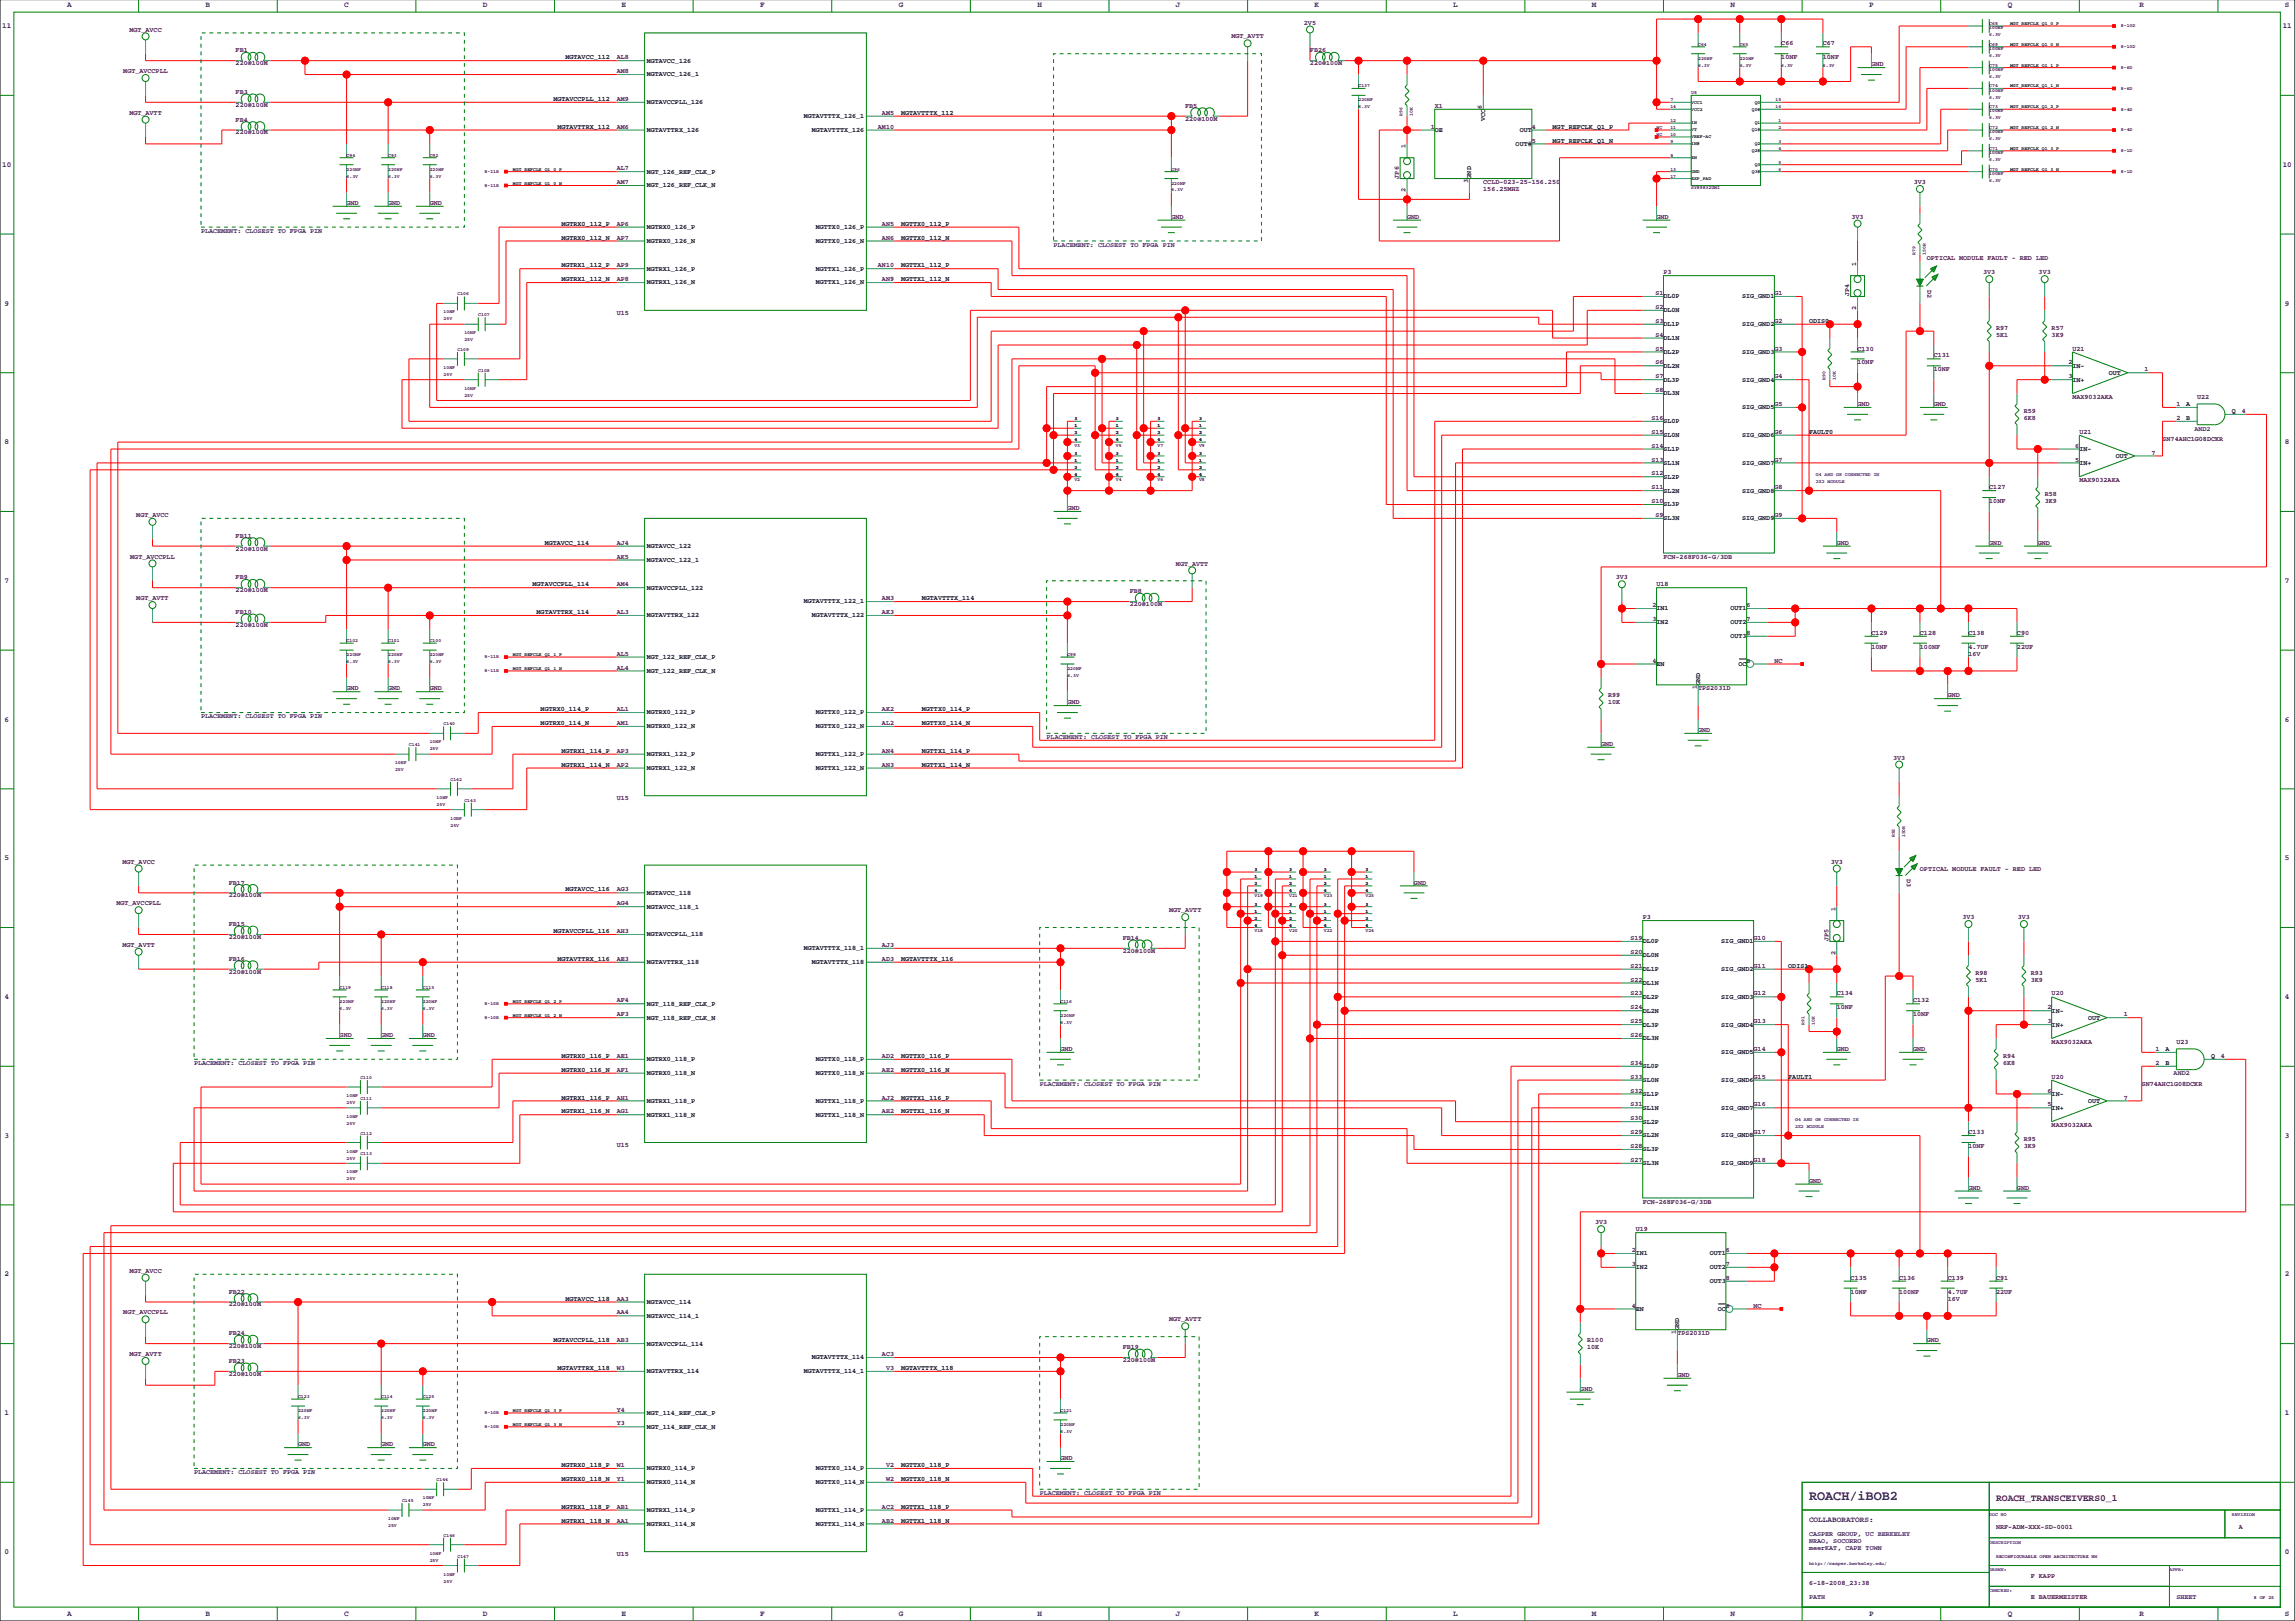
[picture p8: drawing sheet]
<svg xmlns="http://www.w3.org/2000/svg" width="841mm" height="594mm" viewBox="0 0 841 594" stroke-linecap="round" stroke-linejoin="round" font-family="sans-serif">
<defs><g id="words">
<text font-size="4.9" fill="#0000a0" x="662.9" y="549.5">ROACH/iBOB2</text>
<text font-size="3.5" fill="#400040" x="731.5" y="549.8">ROACH_TRANSCEIVERS0_1</text>
<g font-size="2.8" fill="#0000a0">
<text x="24.6" y="2.7">A</text>
<text x="75.4" y="2.7">B</text>
<text x="126.2" y="2.7">C</text>
<text x="177" y="2.7">D</text>
<text x="227.8" y="2.7">E</text>
<text x="278.6" y="2.7">F</text>
<text x="329.4" y="2.7">G</text>
<text x="380.2" y="2.7">H</text>
<text x="431" y="2.7">J</text>
<text x="481.8" y="2.7">K</text>
<text x="532.6" y="2.7">L</text>
<text x="583.4" y="2.7">M</text>
<text x="634.2" y="2.7">N</text>
<text x="685" y="2.7">P</text>
<text x="735.8" y="2.7">Q</text>
<text x="784" y="2.7">R</text>
<text x="837.4" y="2.7">S</text>
<text x=".8" y="10.3">11</text>
<text x="836.5" y="10.3">11</text>
<text x=".8" y="61.1">10</text>
<text x="836.5" y="61.1">10</text>
<text x="1.7" y="111.9">9</text>
<text x="837.4" y="111.9">9</text>
<text x="1.7" y="162.7">8</text>
<text x="837.4" y="162.7">8</text>
<text x="1.7" y="213.5">7</text>
<text x="837.4" y="213.5">7</text>
<text x="1.7" y="264.3">6</text>
<text x="837.4" y="264.3">6</text>
<text x="1.7" y="315.1">5</text>
<text x="837.4" y="315.1">5</text>
<text x="1.7" y="365.9">4</text>
<text x="837.4" y="365.9">4</text>
<text x="1.7" y="416.7">3</text>
<text x="837.4" y="416.7">3</text>
<text x="1.7" y="467.5">2</text>
<text x="837.4" y="467.5">2</text>
<text x="1.7" y="518.3">1</text>
<text x="837.4" y="518.3">1</text>
<text x="662.9" y="557.6">COLLABORATORS:</text>
<text x="1.7" y="569.1">0</text>
<text x="837.4" y="569.1">0</text>
<text x="24.6" y="592">A</text>
<text x="75.4" y="592">B</text>
<text x="126.2" y="592">C</text>
<text x="177" y="592">D</text>
<text x="227.8" y="592">E</text>
<text x="278.6" y="592">F</text>
<text x="329.4" y="592">G</text>
<text x="380.2" y="592">H</text>
<text x="431" y="592">J</text>
<text x="481.8" y="592">K</text>
<text x="532.6" y="592">L</text>
<text x="583.4" y="592">M</text>
<text x="634.2" y="592">N</text>
<text x="685" y="592">P</text>
<text x="735.8" y="592">Q</text>
<text x="784" y="592">R</text>
<text x="837.4" y="592">S</text>
</g>
<g font-size="2.5" fill="#400040">
<text x="47.4" y="11.6">MGT_AVCC</text>
<text x="477.8" y="9">2V5</text>
<text x="451.3" y="14.1">MGT_AVTT</text>
<text x="652.8" y="16.6">C66</text>
<text x="668" y="16.6">C67</text>
<text x="86.4" y="19.2">FB1</text>
<text x="86.4" y="23.8">220@100M</text>
<text x="226.1" y="21.7">AL8</text>
<text x="480.1" y="19.2">FB26</text>
<text x="480.1" y="23.8">220@100M</text>
<text x="652.8" y="21.7">10NF</text>
<text x="668" y="21.7">10NF</text>
<text x="45.2" y="26.8">MGT_AVCCPLL</text>
<text x="226.1" y="26.8">AM8</text>
<text x="685.8" y="24.3">GND</text>
<text x="86.4" y="34.4">FB3</text>
<text x="86.4" y="39.1">220@100M</text>
<text x="226.1" y="37">AM9</text>
<text x="434.3" y="39.5">FB5</text>
<text x="525.8" y="39.5">X1</text>
<text x="543.1" y="40" transform="rotate(-90 543.1 40)">6</text>
<text x="47.4" y="42">MGT_AVTT</text>
<text x="86.4" y="44.6">FB4</text>
<text x="226.1" y="47.1">AM6</text>
<text x="321.7" y="47.1">AM10</text>
<text x="323.2" y="42">AM5</text>
<text x="434.3" y="44.2">220@100M</text>
<text x="524.3" y="47.1">1</text>
<text x="561.3" y="47.1">4</text>
<text x="86.4" y="49.2">220@100M</text>
<text x="561.3" y="52.2">5</text>
<text x="515.1" y="54.2" transform="rotate(-90 515.1 54.2)">1</text>
<text x="226.1" y="62.4">AL7</text>
<text x="512.6" y="65.4" transform="rotate(-90 512.6 65.4)">JP6</text>
<text x="226.1" y="67.4">AM7</text>
<text x="515.1" y="70.5" transform="rotate(-90 515.1 70.5)">2</text>
<text x="538" y="66.9" transform="rotate(-90 538 66.9)">3</text>
<text x="543.6" y="67.4">CCLD-023-25-156.250</text>
<text x="543.6" y="70">156.25MHZ</text>
<text x="701.4" y="67.4">3V3</text>
<text x="127" y="75.1">GND</text>
<text x="142.2" y="75.1">GND</text>
<text x="157.5" y="75.1">GND</text>
<text x="226.1" y="82.7">AP6</text>
<text x="323.2" y="82.7">AN5</text>
<text x="429.3" y="80.1">GND</text>
<text x="515.6" y="80.1">GND</text>
<text x="607.1" y="80.1">GND</text>
<text x="678.5" y="80.1">3V3</text>
<text x="226.1" y="87.8">AP7</text>
<text x="323.2" y="87.8">AN6</text>
<text x="706.1" y="95.4">OPTICAL MODULE FAULT - RED LED</text>
<text x="226.1" y="97.9">AP9</text>
<text x="321.7" y="97.9">AN10</text>
<text x="609.6" y="100.5">P3</text>
<text x="680.2" y="97.4" transform="rotate(-90 680.2 97.4)">1</text>
<text x="726.8" y="100.5">3V3</text>
<text x="747.1" y="100.5">3V3</text>
<text x="226.1" y="103">AP8</text>
<text x="323.2" y="103">AN9</text>
<text x="706.3" y="106" transform="rotate(90 706.3 106)">D2</text>
<text x="606.6" y="113.2">S2</text>
<text x="606.6" y="108.1">S1</text>
<text x="650.2" y="108.1">G1</text>
<text x="677.7" y="108.6" transform="rotate(-90 677.7 108.6)">JP4</text>
<text x="680.2" y="113.7" transform="rotate(-90 680.2 113.7)">2</text>
<text x="226.1" y="115.3">U15</text>
<text x="606.6" y="118.2">S3</text>
<text x="650.2" y="118.2">G2</text>
<text x="606.6" y="123.3">S4</text>
<text x="731.5" y="120.8">R97</text>
<text x="731.5" y="123.3">5K1</text>
<text x="751.8" y="123.3">3K9</text>
<text x="751.8" y="120.8">R57</text>
<text x="606.6" y="128.4">S5</text>
<text x="650.2" y="128.4">G3</text>
<text x="680.7" y="128.4">C130</text>
<text x="708.7" y="130.9">C131</text>
<text x="759.5" y="128.4">U21</text>
<text x="606.6" y="133.5">S6</text>
<text x="680.7" y="133.5">10NF</text>
<text x="708.7" y="136">10NF</text>
<text x="758" y="133.5">2</text>
<text x="785.9" y="136">1</text>
<text x="606.6" y="143.6">S8</text>
<text x="606.6" y="138.6">S7</text>
<text x="650.2" y="138.6">G4</text>
<text x="758" y="138.6">3</text>
<text x="650.2" y="148.7">G5</text>
<text x="680.7" y="148.7">GND</text>
<text x="708.7" y="148.7">GND</text>
<text x="759.5" y="146.2">MAX9032AKA</text>
<text x="797.6" y="148.7">1</text>
<text x="805.2" y="146.2">U22</text>
<text x="605.2" y="153.8">S16</text>
<text x="741.7" y="153.8">6K8</text>
<text x="741.7" y="151.3">R59</text>
<text x="797.6" y="153.8">2</text>
<text x="821.5" y="151.3">4</text>
<text x="605.2" y="158.9">S15</text>
<text x="650.2" y="158.9">G6</text>
<text x="762" y="158.9">U21</text>
<text x="792.5" y="161.4">SN74AHC1G08DCKR</text>
<text x="605.2" y="164">S14</text>
<text x="760.5" y="164">6</text>
<text x="788.5" y="166.5">7</text>
<text x="605.2" y="169">S13</text>
<text x="650.2" y="169">G7</text>
<text x="760.5" y="169">5</text>
<text x="605.2" y="174.1">S12</text>
<text x="605.2" y="179.2">S11</text>
<text x="650.2" y="179.2">G8</text>
<text x="729" y="179.2">C127</text>
<text x="762" y="176.7">MAX9032AKA</text>
<text x="605.2" y="184.3">S10</text>
<text x="729" y="184.3">10NF</text>
<text x="749.3" y="184.3">3K9</text>
<text x="749.3" y="181.7">R58</text>
<text x="50" y="189.4">MGT_AVCC</text>
<text x="391.2" y="186.8">GND</text>
<text x="606.6" y="189.4">S9</text>
<text x="650.2" y="189.4">G9</text>
<text x="86.4" y="197">FB11</text>
<text x="86.4" y="201.6">220@100M</text>
<text x="226.1" y="199.5">AJ4</text>
<text x="673.1" y="199.5">GND</text>
<text x="729" y="199.5">GND</text>
<text x="746.8" y="199.5">GND</text>
<text x="47.7" y="204.6">MGT_AVCCPLL</text>
<text x="226.1" y="204.6">AK5</text>
<text x="431" y="207.1">MGT_AVTT</text>
<text x="609.6" y="204.6">FCN-268F036-G/3DB</text>
<text x="86.4" y="212.2">FB9</text>
<text x="226.1" y="214.8">AM4</text>
<text x="592.1" y="212.2">3V3</text>
<text x="607.1" y="214.8">U18</text>
<text x="50" y="219.8">MGT_AVTT</text>
<text x="86.4" y="216.9">220@100M</text>
<text x="323.2" y="219.8">AM3</text>
<text x="414" y="222">220@100M</text>
<text x="414" y="217.3">FB8</text>
<text x="86.4" y="224.9">FB10</text>
<text x="226.1" y="224.9">AL3</text>
<text x="323.2" y="224.9">AK3</text>
<text x="605.6" y="227.5">3</text>
<text x="605.6" y="222.4">2</text>
<text x="640.1" y="227.5">7</text>
<text x="640.1" y="222.4">6</text>
<text x="86.4" y="229.6">220@100M</text>
<text x="640.1" y="232.5">8</text>
<text x="685.8" y="232.5">C129</text>
<text x="703.6" y="232.5">C128</text>
<text x="721.4" y="232.5">C138</text>
<text x="739.1" y="232.5">C90</text>
<text x="685.8" y="237.6">10NF</text>
<text x="703.6" y="237.6">100NF</text>
<text x="721.4" y="237.6">4.7UF</text>
<text x="739.1" y="237.6">22UF</text>
<text x="226.1" y="240.2">AL5</text>
<text x="226.1" y="245.2">AL4</text>
<text x="605.6" y="242.7">4</text>
<text x="640.1" y="242.7">5</text>
<text x="650.2" y="242.7">NC</text>
<text x="721.4" y="240.2">16V</text>
<text x="127" y="252.9">GND</text>
<text x="142.2" y="252.9">GND</text>
<text x="157.5" y="252.9">GND</text>
<text x="391.2" y="257.9">GND</text>
<text x="589.3" y="255.4">R99</text>
<text x="589.3" y="257.9">10K</text>
<text x="621.8" y="252.3" transform="rotate(-90 621.8 252.3)">1</text>
<text x="622.3" y="252.9">TPS2031D</text>
<text x="713.7" y="255.4">GND</text>
<text x="226.1" y="260.5">AL1</text>
<text x="323.2" y="260.5">AK2</text>
<text x="226.1" y="265.6">AM1</text>
<text x="323.2" y="265.6">AL2</text>
<text x="622.3" y="268.1">GND</text>
<text x="226.1" y="275.7">AP3</text>
<text x="323.2" y="275.7">AN4</text>
<text x="586.7" y="273.2">GND</text>
<text x="226.1" y="280.8">AP2</text>
<text x="323.2" y="280.8">AN3</text>
<text x="693.7" y="278.3">3V3</text>
<text x="226.1" y="293.1">U15</text>
<text x="44.9" y="316.4">MGT_AVCC</text>
<text x="670.9" y="316.4">3V3</text>
<text x="83.8" y="324">FB17</text>
<text x="518.2" y="324">GND</text>
<text x="698.7" y="321.9" transform="rotate(90 698.7 321.9)">D3</text>
<text x="703.6" y="318.9">OPTICAL MODULE FAULT - RED LED</text>
<text x="83.8" y="328.6">220@100M</text>
<text x="226.1" y="326.5">AG3</text>
<text x="42.7" y="331.6">MGT_AVCCPLL</text>
<text x="226.1" y="331.6">AG4</text>
<text x="428.4" y="334.1">MGT_AVTT</text>
<text x="672.6" y="333.6" transform="rotate(-90 672.6 333.6)">1</text>
<text x="83.8" y="339.2">FB15</text>
<text x="226.1" y="341.8">AH3</text>
<text x="602" y="336.7">P3</text>
<text x="719.1" y="336.7">3V3</text>
<text x="739.5" y="336.7">3V3</text>
<text x="44.9" y="346.8">MGT_AVTT</text>
<text x="83.8" y="343.9">220@100M</text>
<text x="323.2" y="346.8">AJ3</text>
<text x="411.5" y="344.3">FB14</text>
<text x="597.5" y="344.3">S19</text>
<text x="642.6" y="344.3">G10</text>
<text x="670.1" y="344.8" transform="rotate(-90 670.1 344.8)">JP5</text>
<text x="83.8" y="351.9">FB16</text>
<text x="226.1" y="351.9">AE3</text>
<text x="323.2" y="351.9">AD3</text>
<text x="411.5" y="349">220@100M</text>
<text x="597.5" y="349.4">S20</text>
<text x="672.6" y="349.9" transform="rotate(-90 672.6 349.9)">2</text>
<text x="83.8" y="356.6">220@100M</text>
<text x="597.5" y="359.5">S22</text>
<text x="597.5" y="354.5">S21</text>
<text x="642.6" y="354.5">G11</text>
<text x="723.9" y="359.5">5K1</text>
<text x="723.9" y="357">R98</text>
<text x="744.2" y="357">R93</text>
<text x="744.2" y="359.5">3K9</text>
<text x="597.5" y="364.6">S23</text>
<text x="642.6" y="364.6">G12</text>
<text x="673.1" y="364.6">C134</text>
<text x="751.8" y="364.6">U20</text>
<text x="226.1" y="367.2">AF4</text>
<text x="597.5" y="369.7">S24</text>
<text x="673.1" y="369.7">10NF</text>
<text x="701" y="367.2">C132</text>
<text x="750.4" y="369.7">2</text>
<text x="226.1" y="372.2">AF3</text>
<text x="597.5" y="374.8">S25</text>
<text x="642.6" y="374.8">G13</text>
<text x="701" y="372.2">10NF</text>
<text x="750.4" y="374.8">3</text>
<text x="778.3" y="372.2">1</text>
<text x="124.5" y="379.9">GND</text>
<text x="139.7" y="379.9">GND</text>
<text x="154.9" y="379.9">GND</text>
<text x="597.5" y="379.9">S26</text>
<text x="751.8" y="382.4">MAX9032AKA</text>
<text x="797.6" y="382.4">U23</text>
<text x="226.1" y="387.5">AE1</text>
<text x="323.2" y="387.5">AD2</text>
<text x="388.6" y="384.9">GND</text>
<text x="642.6" y="384.9">G14</text>
<text x="673.1" y="384.9">GND</text>
<text x="701" y="384.9">GND</text>
<text x="734.1" y="387.5">R94</text>
<text x="789.9" y="384.9">1</text>
<text x="813.9" y="387.5">4</text>
<text x="226.1" y="392.6">AF1</text>
<text x="323.2" y="392.6">AE2</text>
<text x="597.5" y="390">S34</text>
<text x="597.5" y="395.1">S33</text>
<text x="642.6" y="395.1">G15</text>
<text x="734.1" y="390">6K8</text>
<text x="751.8" y="395.1">U20</text>
<text x="789.9" y="390">2</text>
<text x="597.5" y="400.2">S32</text>
<text x="750.4" y="400.2">6</text>
<text x="784.9" y="397.6">SN74AHC1G08DCKR</text>
<text x="226.1" y="402.7">AH1</text>
<text x="226.1" y="407.8">AG1</text>
<text x="323.2" y="402.7">AJ2</text>
<text x="323.2" y="407.8">AH2</text>
<text x="597.5" y="405.3">S31</text>
<text x="642.6" y="405.3">G16</text>
<text x="750.4" y="405.3">5</text>
<text x="778.3" y="402.7">7</text>
<text x="597.5" y="410.3">S30</text>
<text x="751.8" y="412.9">MAX9032AKA</text>
<text x="597.5" y="415.4">S29</text>
<text x="642.6" y="415.4">G17</text>
<text x="721.4" y="415.4">C133</text>
<text x="741.7" y="418">R95</text>
<text x="226.1" y="420.1">U15</text>
<text x="597.5" y="420.5">S28</text>
<text x="597.5" y="425.6">S27</text>
<text x="642.6" y="425.6">G18</text>
<text x="721.4" y="420.5">10NF</text>
<text x="741.7" y="420.5">3K9</text>
<text x="662.9" y="433.2">GND</text>
<text x="721.4" y="435.7">GND</text>
<text x="739.1" y="435.7">GND</text>
<text x="602" y="440.8">FCN-268F036-G/3DB</text>
<text x="584.5" y="448.4">3V3</text>
<text x="599.4" y="451">U19</text>
<text x="598" y="458.6">2</text>
<text x="632.5" y="458.6">6</text>
<text x="47.4" y="466.2">MGT_AVCC</text>
<text x="598" y="463.7">3</text>
<text x="632.5" y="463.7">7</text>
<text x="83.8" y="473.8">FB22</text>
<text x="632.5" y="468.8">8</text>
<text x="678.2" y="468.8">C135</text>
<text x="678.2" y="473.8">10NF</text>
<text x="696" y="473.8">100NF</text>
<text x="696" y="468.8">C136</text>
<text x="713.7" y="468.8">C139</text>
<text x="713.7" y="473.8">4.7UF</text>
<text x="731.5" y="473.8">22UF</text>
<text x="731.5" y="468.8">C91</text>
<text x="83.8" y="478.5">220@100M</text>
<text x="226.1" y="476.4">AA3</text>
<text x="598" y="478.9">4</text>
<text x="632.5" y="478.9">5</text>
<text x="642.6" y="478.9">NC</text>
<text x="713.7" y="476.4">16V</text>
<text x="45.2" y="481.5">MGT_AVCCPLL</text>
<text x="226.1" y="481.5">AA4</text>
<text x="428.4" y="484">MGT_AVTT</text>
<text x="83.8" y="489.1">FB24</text>
<text x="226.1" y="491.6">AB3</text>
<text x="581.7" y="491.6">R100</text>
<text x="614.2" y="488.5" transform="rotate(-90 614.2 488.5)">1</text>
<text x="614.7" y="489.1">TPS2031D</text>
<text x="706.1" y="491.6">GND</text>
<text x="47.4" y="496.7">MGT_AVTT</text>
<text x="83.8" y="493.7">220@100M</text>
<text x="323.2" y="496.7">AC3</text>
<text x="411.5" y="494.2">FB19</text>
<text x="581.7" y="494.2">10K</text>
<text x="83.8" y="503.9">220@100M</text>
<text x="83.8" y="499.2">FB23</text>
<text x="226.1" y="501.8">W3</text>
<text x="324.7" y="501.8">V3</text>
<text x="411.5" y="498.8">220@100M</text>
<text x="579.1" y="509.4">GND</text>
<text x="614.7" y="504.3">GND</text>
<text x="226.1" y="517">Y4</text>
<text x="226.1" y="522.1">Y3</text>
<text x="109.2" y="529.7">GND</text>
<text x="139.7" y="529.7">GND</text>
<text x="154.9" y="529.7">GND</text>
<text x="226.1" y="537.3">W1</text>
<text x="324.7" y="537.3">V2</text>
<text x="388.6" y="534.8">GND</text>
<text x="226.1" y="542.4">Y1</text>
<text x="324.7" y="542.4">W2</text>
<text x="226.1" y="552.6">AB1</text>
<text x="226.1" y="557.7">AA1</text>
<text x="323.2" y="552.6">AC2</text>
<text x="323.2" y="557.7">AB2</text>
<text x="731.5" y="560.2">NRF-ADM-XXX-SD-0001</text>
<text x="820.4" y="560.2">A</text>
<text x="226.1" y="569.9">U15</text>
<text x="662.9" y="580.5">6-18-2008_23:38</text>
<text x="744.2" y="578">F KAPP</text>
<text x="744.2" y="585.6">E BAUERMEISTER</text>
</g>
<g font-size="2.5">
<text x="207.2" y="21.7">MGTAVCC_112</text>
<text x="237" y="22.9">MGTAVCC_126</text>
<text x="237" y="28">MGTAVCC_126_1</text>
<text x="202.8" y="37">MGTAVCCPLL_112</text>
<text x="237" y="38.2">MGTAVCCPLL_126</text>
<text x="204.3" y="47.1">MGTAVTTRX_112</text>
<text x="294.5" y="43.2">MGTAVTTTX_126_1</text>
<text x="330.2" y="42">MGTAVTTTX_112</text>
<text x="544.3" y="44.4" transform="rotate(-90 544.3 44.4)">VCC</text>
<text x="569" y="47.1">MGT_REFCLK_Q1_P</text>
<text x="237" y="48.3">MGTAVTTRX_126</text>
<text x="297.5" y="48.3">MGTAVTTTX_126</text>
<text x="525.8" y="48.3">OE</text>
<text x="555.4" y="53.4">OUT#</text>
<text x="556.9" y="48.3">OUT</text>
<text x="569" y="52.2">MGT_REFCLK_Q1_N</text>
<text x="237" y="63.6">MGT_126_REF_CLK_P</text>
<text x="539.2" y="65.4" transform="rotate(-90 539.2 65.4)">GND</text>
<text x="237" y="68.6">MGT_126_REF_CLK_N</text>
<text x="205.7" y="82.7">MGTRX0_112_P</text>
<text x="237" y="83.9">MGTRX0_126_P</text>
<text x="299" y="83.9">MGTTX0_126_P</text>
<text x="330.2" y="82.7">MGTTX0_112_P</text>
<text x="205.7" y="87.8">MGTRX0_112_N</text>
<text x="237" y="89">MGTRX0_126_N</text>
<text x="299" y="89">MGTTX0_126_N</text>
<text x="330.2" y="87.8">MGTTX0_112_N</text>
<text x="205.7" y="97.9">MGTRX1_112_P</text>
<text x="237" y="99.1">MGTRX1_126_P</text>
<text x="299" y="99.1">MGTTX1_126_P</text>
<text x="330.2" y="97.9">MGTTX1_112_P</text>
<text x="205.7" y="103">MGTRX1_112_N</text>
<text x="237" y="104.2">MGTRX1_126_N</text>
<text x="299" y="104.2">MGTTX1_126_N</text>
<text x="330.2" y="103">MGTTX1_112_N</text>
<text x="609.6" y="109.3">DL0P</text>
<text x="638.4" y="109.3">SIG_GND1</text>
<text x="609.6" y="114.4">DL0N</text>
<text x="609.6" y="119.4">DL1P</text>
<text x="638.4" y="119.4">SIG_GND2</text>
<text x="662.9" y="118.2">ODIS0</text>
<text x="609.6" y="124.5">DL1N</text>
<text x="609.6" y="129.6">DL2P</text>
<text x="638.4" y="129.6">SIG_GND3</text>
<text x="609.6" y="134.7">DL2N</text>
<text x="759.5" y="134.7">IN-</text>
<text x="772.8" y="137.2">OUT</text>
<text x="609.6" y="139.8">DL3P</text>
<text x="638.4" y="139.8">SIG_GND4</text>
<text x="759.5" y="139.8">IN+</text>
<text x="609.6" y="144.8">DL3N</text>
<text x="638.4" y="149.9">SIG_GND5</text>
<text x="801.2" y="148.7">A</text>
<text x="609.6" y="155">SL0P</text>
<text x="801.2" y="153.8">B</text>
<text x="817.9" y="151.3">Q</text>
<text x="609.6" y="160.1">SL0N</text>
<text x="638.4" y="160.1">SIG_GND6</text>
<text x="662.9" y="158.9">FAULT0</text>
<text x="609.6" y="165.2">SL1P</text>
<text x="762" y="165.2">IN-</text>
<text x="775.3" y="167.7">OUT</text>
<text x="609.6" y="170.2">SL1N</text>
<text x="638.4" y="170.2">SIG_GND7</text>
<text x="762" y="170.2">IN+</text>
<text x="609.6" y="175.3">SL2P</text>
<text x="609.6" y="185.5">SL3P</text>
<text x="609.6" y="180.4">SL2N</text>
<text x="638.4" y="180.4">SIG_GND8</text>
<text x="609.6" y="190.6">SL3N</text>
<text x="638.4" y="190.6">SIG_GND9</text>
<text x="199.6" y="199.5">MGTAVCC_114</text>
<text x="237" y="200.7">MGTAVCC_122</text>
<text x="237" y="205.8">MGTAVCC_122_1</text>
<text x="195.2" y="214.8">MGTAVCCPLL_114</text>
<text x="237" y="216">MGTAVCCPLL_122</text>
<text x="294.5" y="221">MGTAVTTTX_122_1</text>
<text x="337.8" y="219.8">MGTAVTTTX_114</text>
<text x="196.6" y="224.9">MGTAVTTRX_114</text>
<text x="237" y="226.1">MGTAVTTRX_122</text>
<text x="297.5" y="226.1">MGTAVTTTX_122</text>
<text x="607.1" y="223.6">IN1</text>
<text x="634.2" y="223.6">OUT1</text>
<text x="607.1" y="228.7">IN2</text>
<text x="634.2" y="233.7">OUT3</text>
<text x="634.2" y="228.7">OUT2</text>
<text x="237" y="241.4">MGT_122_REF_CLK_P</text>
<text x="607.1" y="243.9">EN</text>
<text x="637.1" y="243.9">OC</text>
<text x="237" y="246.4">MGT_122_REF_CLK_N</text>
<text x="623" y="250.8" transform="rotate(-90 623 250.8)">GND</text>
<text x="198.1" y="260.5">MGTRX0_114_P</text>
<text x="237" y="261.7">MGTRX0_122_P</text>
<text x="299" y="261.7">MGTTX0_122_P</text>
<text x="337.8" y="260.5">MGTTX0_114_P</text>
<text x="198.1" y="265.6">MGTRX0_114_N</text>
<text x="237" y="266.8">MGTRX0_122_N</text>
<text x="299" y="266.8">MGTTX0_122_N</text>
<text x="337.8" y="265.6">MGTTX0_114_N</text>
<text x="205.7" y="275.7">MGTRX1_114_P</text>
<text x="337.8" y="275.7">MGTTX1_114_P</text>
<text x="205.7" y="280.8">MGTRX1_114_N</text>
<text x="237" y="276.9">MGTRX1_122_P</text>
<text x="237" y="282">MGTRX1_122_N</text>
<text x="299" y="276.9">MGTTX1_122_P</text>
<text x="299" y="282">MGTTX1_122_N</text>
<text x="337.8" y="280.8">MGTTX1_114_N</text>
<text x="207.2" y="326.5">MGTAVCC_116</text>
<text x="237" y="327.7">MGTAVCC_118</text>
<text x="237" y="332.8">MGTAVCC_118_1</text>
<text x="202.8" y="341.8">MGTAVCCPLL_116</text>
<text x="237" y="343">MGTAVCCPLL_118</text>
<text x="602" y="345.5">DL0P</text>
<text x="630.8" y="345.5">SIG_GND1</text>
<text x="204.3" y="351.9">MGTAVTTRX_116</text>
<text x="237" y="353.1">MGTAVTTRX_118</text>
<text x="294.5" y="348">MGTAVTTTX_118_1</text>
<text x="297.5" y="353.1">MGTAVTTTX_118</text>
<text x="330.2" y="351.9">MGTAVTTTX_116</text>
<text x="602" y="350.6">DL0N</text>
<text x="602" y="355.7">DL1P</text>
<text x="630.8" y="355.7">SIG_GND2</text>
<text x="655.3" y="354.5">ODIS1</text>
<text x="602" y="365.8">DL2P</text>
<text x="602" y="360.7">DL1N</text>
<text x="630.8" y="365.8">SIG_GND3</text>
<text x="237" y="368.4">MGT_118_REF_CLK_P</text>
<text x="602" y="370.9">DL2N</text>
<text x="751.8" y="370.9">IN-</text>
<text x="237" y="373.4">MGT_118_REF_CLK_N</text>
<text x="602" y="376">DL3P</text>
<text x="630.8" y="376">SIG_GND4</text>
<text x="751.8" y="376">IN+</text>
<text x="765.2" y="373.4">OUT</text>
<text x="602" y="381.1">DL3N</text>
<text x="205.7" y="387.5">MGTRX0_116_P</text>
<text x="237" y="388.7">MGTRX0_118_P</text>
<text x="299" y="388.7">MGTTX0_118_P</text>
<text x="330.2" y="387.5">MGTTX0_116_P</text>
<text x="630.8" y="386.1">SIG_GND5</text>
<text x="793.5" y="384.9">A</text>
<text x="810.3" y="387.5">Q</text>
<text x="205.7" y="392.6">MGTRX0_116_N</text>
<text x="237" y="393.8">MGTRX0_118_N</text>
<text x="299" y="393.8">MGTTX0_118_N</text>
<text x="330.2" y="392.6">MGTTX0_116_N</text>
<text x="602" y="391.2">SL0P</text>
<text x="655.3" y="395.1">FAULT1</text>
<text x="793.5" y="390">B</text>
<text x="602" y="401.4">SL1P</text>
<text x="602" y="396.3">SL0N</text>
<text x="630.8" y="396.3">SIG_GND6</text>
<text x="751.8" y="401.4">IN-</text>
<text x="205.7" y="407.8">MGTRX1_116_N</text>
<text x="205.7" y="402.7">MGTRX1_116_P</text>
<text x="237" y="403.9">MGTRX1_118_P</text>
<text x="299" y="403.9">MGTTX1_118_P</text>
<text x="330.2" y="402.7">MGTTX1_116_P</text>
<text x="330.2" y="407.8">MGTTX1_116_N</text>
<text x="602" y="406.5">SL1N</text>
<text x="630.8" y="406.5">SIG_GND7</text>
<text x="751.8" y="406.5">IN+</text>
<text x="765.2" y="403.9">OUT</text>
<text x="237" y="409">MGTRX1_118_N</text>
<text x="299" y="409">MGTTX1_118_N</text>
<text x="602" y="411.5">SL2P</text>
<text x="602" y="416.6">SL2N</text>
<text x="630.8" y="416.6">SIG_GND8</text>
<text x="602" y="421.7">SL3P</text>
<text x="602" y="426.8">SL3N</text>
<text x="630.8" y="426.8">SIG_GND9</text>
<text x="599.4" y="459.8">IN1</text>
<text x="626.5" y="459.8">OUT1</text>
<text x="599.4" y="464.9">IN2</text>
<text x="626.5" y="464.9">OUT2</text>
<text x="626.5" y="470">OUT3</text>
<text x="207.2" y="476.4">MGTAVCC_118</text>
<text x="237" y="477.6">MGTAVCC_114</text>
<text x="237" y="482.7">MGTAVCC_114_1</text>
<text x="599.4" y="480.1">EN</text>
<text x="629.5" y="480.1">OC</text>
<text x="202.8" y="491.6">MGTAVCCPLL_118</text>
<text x="615.4" y="487" transform="rotate(-90 615.4 487)">GND</text>
<text x="237" y="492.8">MGTAVCCPLL_114</text>
<text x="297.5" y="497.9">MGTAVTTTX_114</text>
<text x="204.3" y="501.8">MGTAVTTRX_118</text>
<text x="237" y="503">MGTAVTTRX_114</text>
<text x="294.5" y="503">MGTAVTTTX_114_1</text>
<text x="330.2" y="501.8">MGTAVTTTX_118</text>
<text x="237" y="518.2">MGT_114_REF_CLK_P</text>
<text x="237" y="523.3">MGT_114_REF_CLK_N</text>
<text x="205.7" y="537.3">MGTRX0_118_P</text>
<text x="237" y="538.5">MGTRX0_114_P</text>
<text x="299" y="538.5">MGTTX0_114_P</text>
<text x="330.2" y="537.3">MGTTX0_118_P</text>
<text x="205.7" y="542.4">MGTRX0_118_N</text>
<text x="237" y="543.6">MGTRX0_114_N</text>
<text x="299" y="543.6">MGTTX0_114_N</text>
<text x="330.2" y="542.4">MGTTX0_118_N</text>
<text x="205.7" y="557.7">MGTRX1_118_N</text>
<text x="205.7" y="552.6">MGTRX1_118_P</text>
<text x="237" y="553.8">MGTRX1_114_P</text>
<text x="299" y="553.8">MGTTX1_114_P</text>
<text x="330.2" y="552.6">MGTTX1_118_P</text>
<text x="330.2" y="557.7">MGTTX1_118_N</text>
<text x="237" y="558.9">MGTRX1_114_N</text>
<text x="299" y="558.9">MGTTX1_114_N</text>
</g>
<g font-size="2.5" fill="#0000a0">
<text x="73.7" y="85.2">PLACEMENT: CLOSEST TO FPGA PIN</text>
<text x="386.1" y="90.3">PLACEMENT: CLOSEST TO FPGA PIN</text>
<text x="804.2" y="157.7">AND2</text>
<text x="73.7" y="263">PLACEMENT: CLOSEST TO FPGA PIN</text>
<text x="383.5" y="270.6">PLACEMENT: CLOSEST TO FPGA PIN</text>
<text x="71.1" y="390">PLACEMENT: CLOSEST TO FPGA PIN</text>
<text x="796.5" y="393.9">AND2</text>
<text x="381" y="397.6">PLACEMENT: CLOSEST TO FPGA PIN</text>
<text x="71.1" y="539.9">PLACEMENT: CLOSEST TO FPGA PIN</text>
<text x="381" y="547.5">PLACEMENT: CLOSEST TO FPGA PIN</text>
<text x="662.9" y="562.7">CASPER GROUP, UC BERKELEY</text>
<text x="662.9" y="565.3">NRAO, SOCORRO</text>
<text x="662.9" y="567.8">meerKAT, CAPE TOWN</text>
<text x="662.9" y="585.6">PATH</text>
<text x="797.6" y="585.6">SHEET</text>
</g>
<g font-size="1.8" fill="#400040">
<text x="729" y="10.7">100NF</text>
<text x="729" y="9.2">C68</text>
<text x="777.2" y="10">8-10D</text>
<text x="622.3" y="16.8">C64</text>
<text x="637.5" y="16.8">C65</text>
<text x="729" y="16.8">C69</text>
<text x="729" y="13.2">6.3V</text>
<text x="777.2" y="17.6">8-10D</text>
<text x="622.3" y="21.9">220NF</text>
<text x="637.5" y="21.9">220NF</text>
<text x="729" y="18.3">100NF</text>
<text x="729" y="20.8">6.3V</text>
<text x="622.3" y="24.4">6.3V</text>
<text x="637.5" y="24.4">6.3V</text>
<text x="652.8" y="24.4">6.3V</text>
<text x="668" y="24.4">6.3V</text>
<text x="729" y="24.4">C75</text>
<text x="729" y="25.9">100NF</text>
<text x="729" y="28.5">6.3V</text>
<text x="777.2" y="25.3">8-6D</text>
<text x="497.8" y="32">C137</text>
<text x="619.8" y="34.6">U8</text>
<text x="729" y="33.5">100NF</text>
<text x="729" y="32">C74</text>
<text x="777.2" y="32.9">8-6D</text>
<text x="497.8" y="37.1">220NF</text>
<text x="497.8" y="39.6">6.3V</text>
<text x="612.1" y="37.1">7</text>
<text x="612.1" y="39.6">14</text>
<text x="650.7" y="37.1">15</text>
<text x="650.7" y="39.6">16</text>
<text x="729" y="36.1">6.3V</text>
<text x="729" y="39.6">C73</text>
<text x="729" y="41.2">100NF</text>
<text x="777.2" y="40.5">8-4D</text>
<text x="514" y="42.5" transform="rotate(-90 514 42.5)">R96</text>
<text x="517.8" y="42.5" transform="rotate(-90 517.8 42.5)">10K</text>
<text x="607.1" y="47.3">NC</text>
<text x="612.1" y="47.3">11</text>
<text x="612.1" y="44.7">12</text>
<text x="651.7" y="44.7">1</text>
<text x="651.7" y="47.3">2</text>
<text x="729" y="43.7">6.3V</text>
<text x="729" y="47.3">C72</text>
<text x="607.1" y="49.8">NC</text>
<text x="612.1" y="49.8">10</text>
<text x="612.1" y="52.3">9</text>
<text x="651.7" y="52.3">3</text>
<text x="729" y="51.3">6.3V</text>
<text x="729" y="48.8">100NF</text>
<text x="777.2" y="48.1">8-4D</text>
<text x="127" y="57.4">C94</text>
<text x="142.2" y="57.4">C93</text>
<text x="157.5" y="57.4">C92</text>
<text x="612.1" y="57.4">8</text>
<text x="651.7" y="60">5</text>
<text x="651.7" y="54.9">4</text>
<text x="729" y="54.9">C71</text>
<text x="729" y="56.4">100NF</text>
<text x="729" y="58.9">6.3V</text>
<text x="777.2" y="55.7">8-1D</text>
<text x="127" y="65">6.3V</text>
<text x="127" y="62.5">220NF</text>
<text x="142.2" y="62.5">220NF</text>
<text x="142.2" y="65">6.3V</text>
<text x="157.5" y="65">6.3V</text>
<text x="157.5" y="62.5">220NF</text>
<text x="177.6" y="63.4">8-11R</text>
<text x="429.3" y="62.5">C96</text>
<text x="612.1" y="65">17</text>
<text x="612.1" y="62.5">13</text>
<text x="651.7" y="62.5">6</text>
<text x="729" y="64">100NF</text>
<text x="729" y="62.5">C70</text>
<text x="777.2" y="63.4">8-1D</text>
<text x="177.6" y="68.4">8-11R</text>
<text x="429.3" y="70.1">6.3V</text>
<text x="429.3" y="67.6">220NF</text>
<text x="619.8" y="69.1">SY89832UMI</text>
<text x="729" y="66.6">6.3V</text>
<text x="701.9" y="93.3" transform="rotate(-90 701.9 93.3)">R79</text>
<text x="705.8" y="93.3" transform="rotate(-90 705.8 93.3)">150R</text>
<text x="167.6" y="108.2">C106</text>
<text x="162.6" y="117.4">25V</text>
<text x="162.6" y="114.8">10NF</text>
<text x="175.3" y="115.8">C107</text>
<text x="170.2" y="122.4">10NF</text>
<text x="170.2" y="125">25V</text>
<text x="167.6" y="128.5">C109</text>
<text x="162.6" y="135.1">10NF</text>
<text x="162.6" y="137.7">25V</text>
<text x="175.3" y="136.2">C108</text>
<text x="170.2" y="142.8">10NF</text>
<text x="668.9" y="139.1" transform="rotate(-90 668.9 139.1)">R90</text>
<text x="672.7" y="139.1" transform="rotate(-90 672.7 139.1)">10K</text>
<text x="170.2" y="145.3">25V</text>
<text x="393.7" y="163.6">V3</text>
<text x="408.9" y="163.6">V5</text>
<text x="424.2" y="163.6">V7</text>
<text x="439.4" y="163.6">V9</text>
<text x="393.7" y="176.3">V2</text>
<text x="408.9" y="176.3">V4</text>
<text x="424.2" y="176.3">V6</text>
<text x="439.4" y="176.3">V8</text>
<text x="127" y="235.2">C102</text>
<text x="142.2" y="235.2">C101</text>
<text x="157.5" y="235.2">C100</text>
<text x="127" y="240.3">220NF</text>
<text x="127" y="242.8">6.3V</text>
<text x="142.2" y="242.8">6.3V</text>
<text x="142.2" y="240.3">220NF</text>
<text x="157.5" y="240.3">220NF</text>
<text x="157.5" y="242.8">6.3V</text>
<text x="177.6" y="241.2">8-11R</text>
<text x="391.2" y="245.4">220NF</text>
<text x="391.2" y="240.3">C98</text>
<text x="177.6" y="246.2">8-11R</text>
<text x="391.2" y="247.9">6.3V</text>
<text x="162.6" y="265.7">C140</text>
<text x="149.9" y="273.3">C141</text>
<text x="157.5" y="274.8">25V</text>
<text x="157.5" y="272.3">10NF</text>
<text x="144.8" y="279.9">10NF</text>
<text x="144.8" y="282.5">25V</text>
<text x="165.1" y="286">C142</text>
<text x="160" y="292.6">10NF</text>
<text x="170.2" y="293.6">C143</text>
<text x="160" y="295.2">25V</text>
<text x="165.1" y="302.8">25V</text>
<text x="165.1" y="300.2">10NF</text>
<text x="694.3" y="306.7" transform="rotate(-90 694.3 306.7)">R92</text>
<text x="698.1" y="306.7" transform="rotate(-90 698.1 306.7)">150R</text>
<text x="459.7" y="328.7">V19</text>
<text x="472.4" y="328.7">V21</text>
<text x="485.1" y="328.7">V23</text>
<text x="500.4" y="328.7">V25</text>
<text x="459.7" y="341.4">V18</text>
<text x="472.4" y="341.4">V20</text>
<text x="485.1" y="341.4">V22</text>
<text x="500.4" y="341.4">V24</text>
<text x="124.5" y="362.2">C119</text>
<text x="139.7" y="362.2">C118</text>
<text x="154.9" y="362.2">C115</text>
<text x="124.5" y="367.3">220NF</text>
<text x="124.5" y="369.8">6.3V</text>
<text x="139.7" y="369.8">6.3V</text>
<text x="139.7" y="367.3">220NF</text>
<text x="154.9" y="367.3">220NF</text>
<text x="154.9" y="369.8">6.3V</text>
<text x="177.6" y="368.2">8-10R</text>
<text x="388.6" y="367.3">C116</text>
<text x="177.6" y="373.2">8-10R</text>
<text x="388.6" y="374.9">6.3V</text>
<text x="388.6" y="372.4">220NF</text>
<text x="661.3" y="375.3" transform="rotate(-90 661.3 375.3)">R91</text>
<text x="665.1" y="375.3" transform="rotate(-90 665.1 375.3)">10K</text>
<text x="132.1" y="395.2">C110</text>
<text x="127" y="401.8">10NF</text>
<text x="127" y="404.4">25V</text>
<text x="132.1" y="402.9">C111</text>
<text x="127" y="412">25V</text>
<text x="127" y="409.5">10NF</text>
<text x="132.1" y="415.6">C112</text>
<text x="127" y="424.7">25V</text>
<text x="127" y="422.2">10NF</text>
<text x="132.1" y="423.2">C113</text>
<text x="127" y="429.8">10NF</text>
<text x="127" y="432.3">25V</text>
<text x="109.2" y="512.1">C123</text>
<text x="139.7" y="512.1">C114</text>
<text x="154.9" y="512.1">C125</text>
<text x="109.2" y="517.2">220NF</text>
<text x="109.2" y="519.7">6.3V</text>
<text x="139.7" y="517.2">220NF</text>
<text x="139.7" y="519.7">6.3V</text>
<text x="154.9" y="519.7">6.3V</text>
<text x="154.9" y="517.2">220NF</text>
<text x="177.6" y="518">8-10R</text>
<text x="388.6" y="517.2">C121</text>
<text x="177.6" y="523.1">8-10R</text>
<text x="388.6" y="524.8">6.3V</text>
<text x="388.6" y="522.2">220NF</text>
<text x="160" y="542.6">C144</text>
<text x="147.3" y="550.2">C145</text>
<text x="154.9" y="551.7">25V</text>
<text x="154.9" y="549.2">10NF</text>
<text x="142.2" y="556.8">10NF</text>
<text x="142.2" y="559.3">25V</text>
<text x="162.6" y="562.9">C146</text>
<text x="157.5" y="569.5">10NF</text>
<text x="157.5" y="572">25V</text>
<text x="167.6" y="570.5">C147</text>
<text x="731.5" y="570.5">RECONFIGURABLE OPEN ARCHITECTURE HW</text>
<text x="162.6" y="579.6">25V</text>
<text x="162.6" y="577.1">10NF</text>
<text x="826" y="585.7">8 OF 25</text>
</g>
<g font-size="1.8">
<text x="736.6" y="9.2">MGT_REFCLK_Q1_0_P</text>
<text x="736.6" y="16.8">MGT_REFCLK_Q1_0_N</text>
<text x="736.6" y="24.4">MGT_REFCLK_Q1_1_P</text>
<text x="736.6" y="32">MGT_REFCLK_Q1_1_N</text>
<text x="619.8" y="38">VCC1</text>
<text x="619.8" y="40.5">VCC2</text>
<text x="642" y="40.5">Q0#</text>
<text x="643" y="38">Q0</text>
<text x="736.6" y="39.6">MGT_REFCLK_Q1_2_P</text>
<text x="619.8" y="45.6">IN</text>
<text x="643" y="45.6">Q1</text>
<text x="736.6" y="47.3">MGT_REFCLK_Q1_2_N</text>
<text x="619.8" y="48.1">VT</text>
<text x="619.8" y="50.7">VREF-AC</text>
<text x="619.8" y="53.2">IN#</text>
<text x="642" y="48.1">Q1#</text>
<text x="643" y="53.2">Q2</text>
<text x="619.8" y="58.3">EN</text>
<text x="642" y="55.7">Q2#</text>
<text x="736.6" y="54.9">MGT_REFCLK_Q1_3_P</text>
<text x="188" y="62.5">MGT_REFCLK_Q1_0_P</text>
<text x="619.8" y="65.9">EXP_PAD</text>
<text x="619.8" y="63.4">GND</text>
<text x="642" y="63.4">Q3#</text>
<text x="643" y="60.8">Q3</text>
<text x="736.6" y="62.5">MGT_REFCLK_Q1_3_N</text>
<text x="188" y="67.6">MGT_REFCLK_Q1_0_N</text>
<text x="393.7" y="153.9">3</text>
<text x="408.9" y="153.9">3</text>
<text x="424.2" y="153.9">3</text>
<text x="439.4" y="153.9">3</text>
<text x="393.7" y="159">2</text>
<text x="393.7" y="156.5">1</text>
<text x="393.7" y="161.6">4</text>
<text x="408.9" y="159">2</text>
<text x="408.9" y="156.5">1</text>
<text x="408.9" y="161.6">4</text>
<text x="424.2" y="159">2</text>
<text x="424.2" y="156.5">1</text>
<text x="424.2" y="161.6">4</text>
<text x="439.4" y="159">2</text>
<text x="439.4" y="156.5">1</text>
<text x="439.4" y="161.6">4</text>
<text x="393.7" y="166.6">3</text>
<text x="408.9" y="166.6">3</text>
<text x="424.2" y="166.6">3</text>
<text x="439.4" y="166.6">3</text>
<text x="393.7" y="171.7">2</text>
<text x="393.7" y="169.2">1</text>
<text x="408.9" y="171.7">2</text>
<text x="408.9" y="169.2">1</text>
<text x="424.2" y="171.7">2</text>
<text x="424.2" y="169.2">1</text>
<text x="439.4" y="171.7">2</text>
<text x="439.4" y="169.2">1</text>
<text x="393.7" y="174.3">4</text>
<text x="408.9" y="174.3">4</text>
<text x="424.2" y="174.3">4</text>
<text x="439.4" y="174.3">4</text>
<text x="188" y="245.4">MGT_REFCLK_Q1_1_N</text>
<text x="188" y="240.3">MGT_REFCLK_Q1_1_P</text>
<text x="459.7" y="321.6">1</text>
<text x="459.7" y="319">3</text>
<text x="472.4" y="321.6">1</text>
<text x="472.4" y="319">3</text>
<text x="485.1" y="321.6">1</text>
<text x="485.1" y="319">3</text>
<text x="500.4" y="321.6">1</text>
<text x="500.4" y="319">3</text>
<text x="459.7" y="324.1">2</text>
<text x="459.7" y="326.7">4</text>
<text x="472.4" y="324.1">2</text>
<text x="472.4" y="326.7">4</text>
<text x="485.1" y="324.1">2</text>
<text x="485.1" y="326.7">4</text>
<text x="500.4" y="324.1">2</text>
<text x="500.4" y="326.7">4</text>
<text x="459.7" y="334.3">1</text>
<text x="459.7" y="331.7">3</text>
<text x="472.4" y="334.3">1</text>
<text x="472.4" y="331.7">3</text>
<text x="485.1" y="334.3">1</text>
<text x="485.1" y="331.7">3</text>
<text x="500.4" y="334.3">1</text>
<text x="500.4" y="331.7">3</text>
<text x="459.7" y="336.8">2</text>
<text x="459.7" y="339.4">4</text>
<text x="472.4" y="336.8">2</text>
<text x="472.4" y="339.4">4</text>
<text x="485.1" y="336.8">2</text>
<text x="485.1" y="339.4">4</text>
<text x="500.4" y="336.8">2</text>
<text x="500.4" y="339.4">4</text>
<text x="188" y="367.3">MGT_REFCLK_Q1_2_P</text>
<text x="188" y="372.4">MGT_REFCLK_Q1_2_N</text>
<text x="188" y="517.2">MGT_REFCLK_Q1_3_P</text>
<text x="188" y="522.2">MGT_REFCLK_Q1_3_N</text>
</g>
<g font-size="1.8" fill="#0000a0">
<text x="665.5" y="176.8">2X2 MODULE</text>
<text x="665.5" y="174.3">G4 AND G8 CONNECTED IN</text>
<text x="657.9" y="410.5">G4 AND G8 CONNECTED IN</text>
<text x="657.9" y="413">2X2 MODULE</text>
<text x="729" y="555.3">DOC NO</text>
<text x="817.9" y="555.3">REVISION</text>
<text x="729" y="565.4">DESCRIPTION</text>
<text x="662.9" y="573">http://casper.berkeley.edu/</text>
<text x="729" y="575.6">DRAWN:</text>
<text x="795" y="575.6">APPR:</text>
<text x="729" y="583.2">CHECKED:</text>
</g>
</g></defs>
<path d="M0 -.1v593.8h841v-593.7M637.3 241.4h2.8M629.7 477.6h2.8" fill="none" stroke="#000" stroke-width=".37"/>
<g fill="none" stroke="#008080" stroke-width=".37">
<path d="M53.3 14.6v5.1M457.2 17.1v5.1M480.1 12.1v5M622.3 12.1v5M622.3 19.7v5.1M637.5 12.1v5M637.5 19.7v5.1M652.8 12.1v5M652.8 19.7v5.1M668 12.1v5M668 19.7v5.1M685.8 19.7v5.1"/>
<path d="M721.4 9.5h5M721.4 17.1h5M729 9.5h5.1M729 17.1h5.1M53.3 29.8v5.1M86.4 37.5h2.5M86.4 22.2h2.5M96.5 37.5h2.6M96.5 22.2h2.6M226.1 37.5h10.1M226.1 22.2h10.1M226.1 27.3h10.1"/>
<path d="M480.1 22.2h2.5M490.2 22.2h2.6M497.8 27.3v5.1M497.8 34.9v5.1M515.6 27.3v3.8M515.6 38.7v3.8M543.6 34.9v5.1M612.1 37.5h7.7M645.2 37.5h7.6M721.4 32.4h5M721.4 24.8h5M729 32.4h5.1"/>
<path d="M729 24.8h5.1M53.3 45.1v5.1M86.4 47.6h2.5M96.5 47.6h2.6M127 52.7v5.1M142.2 52.7v5.1M157.5 52.7v5.1M226.1 47.6h10.1M317.5 47.6h10.2M317.5 42.5h10.2M429.3 57.8v5.1M434.3 42.5h2.6"/>
<path d="M444.5 42.5h2.5M515.6 52.7v5.1M520.7 47.6h5.1M561.3 47.6h5.1M561.3 52.7h5.1M612.1 47.6h7.7M612.1 40h7.7M612.1 45.1h7.7M612.1 52.7h7.7M612.1 50.2h7.7M612.1 57.8h7.7M645.2 55.2h7.6"/>
<path d="M645.2 47.6h7.6M645.2 40h7.6M645.2 45.1h7.6M645.2 52.7h7.6M721.4 55.2h5M721.4 47.6h5M721.4 40h5M729 55.2h5.1M729 47.6h5.1M729 40h5.1M127 60.3v5.1M127 70.5v5.1"/>
<path d="M142.2 60.3v5.1M142.2 70.5v5.1M157.5 60.3v5.1M157.5 70.5v5.1M226.1 62.9h10.1M226.1 67.9h10.1M429.3 65.4v5.1M429.3 75.6v5M515.6 65.4v5.1M515.6 75.6v5M538.5 65.4v5.1M607.1 75.6v5"/>
<path d="M612.1 62.9h7.7M612.1 65.4h7.7M645.2 62.9h7.6M645.2 60.3h7.6M703.6 70.5v5.1M703.6 78.1v3.8M721.4 62.9h5M729 62.9h5.1M226.1 83.2h10.1M226.1 88.3h10.1M226.1 98.4h10.1M317.5 83.2h10.2"/>
<path d="M317.5 88.3h10.2M317.5 98.4h10.2M680.7 83.2v5.1M680.7 95.9v5.1M703.6 89.5v3.8M703.6 95.9v6.3M162.6 111.1h5M170.2 111.1h5.1M170.2 118.7h5.1M177.8 118.7h5.1M226.1 103.5h10.1M317.5 103.5h10.2"/>
<path d="M602 118.7h7.6M602 113.7h7.6M602 108.6h7.6M650.2 118.7h7.7M650.2 108.6h7.7M680.7 108.6v5.1M703.6 104.8v6.3M729 103.5v5.1M729 113.7v3.8M749.3 103.5v5.1M749.3 113.7v3.8M162.6 131.4h5"/>
<path d="M170.2 139.1h5.1M170.2 131.4h5.1M177.8 139.1h5.1M602 134h7.6M602 139.1h7.6M602 128.9h7.6M602 123.8h7.6M650.2 139.1h7.7M650.2 128.9h7.7M670.6 123.8v3.8M670.6 135.3v3.8M680.7 123.8v5.1"/>
<path d="M680.7 131.4v5.1M708.7 126.4v5M708.7 134v5.1M729 125.1v3.8M749.3 125.1v3.8M751.8 134h7.7M751.8 139.1h7.7M779.8 136.5h7.6M393.7 154.3h2.5M393.7 159.4h2.5M393.7 156.8h2.5M408.9 154.3h2.6"/>
<path d="M408.9 159.4h2.6M408.9 156.8h2.6M424.2 154.3h2.5M424.2 159.4h2.5M424.2 156.8h2.5M439.4 154.3h2.6M439.4 159.4h2.6M439.4 156.8h2.6M602 154.3h7.6M602 144.1h7.6M602 159.4h7.6M650.2 149.2h7.7"/>
<path d="M650.2 159.4h7.7M680.7 144.1v5.1M708.7 144.1v5.1M739.1 144.1v3.9M739.1 155.6v3.8M797.6 149.2h7.6M797.6 154.3h7.6M815.3 151.8h7.7M393.7 169.5h2.5M393.7 167h2.5M393.7 174.6h2.5M393.7 161.9h2.5"/>
<path d="M393.7 172.1h2.5M408.9 169.5h2.6M408.9 167h2.6M408.9 174.6h2.6M408.9 161.9h2.6M408.9 172.1h2.6M424.2 169.5h2.5M424.2 167h2.5M424.2 174.6h2.5M424.2 161.9h2.5M424.2 172.1h2.5M439.4 169.5h2.6"/>
<path d="M439.4 167h2.6M439.4 174.6h2.6M439.4 161.9h2.6M439.4 172.1h2.6M602 164.5h7.6M602 169.5h7.6M602 179.7h7.6M602 174.6h7.6M650.2 169.5h7.7M650.2 179.7h7.7M729 174.6v5.1M746.8 174.6v3.8"/>
<path d="M754.4 164.5h7.6M754.4 169.5h7.6M782.3 167h7.6M55.9 192.4v5.1M391.2 182.2v5.1M602 189.9h7.6M602 184.8h7.6M650.2 189.9h7.7M673.1 194.9v5.1M729 182.2v5.1M729 194.9v5.1M746.8 186.1v3.8"/>
<path d="M746.8 194.9v5.1M55.9 207.6v5.1M86.4 200h2.5M86.4 215.3h2.5M96.5 200h2.6M96.5 215.3h2.6M226.1 200h10.1M226.1 215.3h10.1M226.1 205.1h10.1M436.9 210.2v5.1M594.4 215.3v5M55.9 222.9v5.1"/>
<path d="M86.4 228h2.5M96.5 228h2.6M127 230.5v5.1M127 238.1v5.1M142.2 230.5v5.1M142.2 238.1v5.1M157.5 230.5v5.1M157.5 238.1v5.1M226.1 225.4h10.1M317.5 220.3h10.2M317.5 225.4h10.2M391.2 235.6v5.1"/>
<path d="M414 220.3h2.6M424.2 220.3h2.5M599.4 228h7.7M599.4 222.9h7.7M640.1 233h7.6M640.1 228h7.6M640.1 222.9h7.6M685.8 228v5M685.8 235.6v5.1M703.6 228v5M703.6 235.6v5.1M721.4 228v5"/>
<path d="M721.4 235.6v5.1M739.1 228v5M739.1 235.6v5.1M127 248.3v5.1M142.2 248.3v5.1M157.5 248.3v5.1M226.1 240.7h10.1M226.1 245.7h10.1M391.2 243.2v5.1M391.2 253.4v5M586.7 248.3v3.8M586.7 259.7v3.8"/>
<path d="M599.4 243.2h7.7M622.3 250.8v7.6M642.6 243.2h5.1M713.7 250.8v5.1M144.8 276.2h5.1M152.4 276.2h5.1M157.5 268.6h5.1M165.1 268.6h5.1M226.1 276.2h10.1M226.1 261h10.1M226.1 266.1h10.1M317.5 276.2h10.2"/>
<path d="M317.5 261h10.2M317.5 266.1h10.2M586.7 268.6v5.1M622.3 263.5v5.1M160 288.9h5.1M165.1 296.5h5.1M167.6 288.9h5.1M172.7 296.5h5.1M226.1 281.3h10.1M317.5 281.3h10.2M696 281.3v5.1M696 291.5v3.8"/>
<path d="M50.8 319.4v5.1M459.7 319.4h2.6M472.4 319.4h2.6M485.1 319.4h2.6M500.4 319.4h2.5M518.2 319.4v5.1M673.1 319.4v5.1M696 302.9v3.8M696 311.8v6.3M50.8 334.6v5.1M83.8 327h2.6M94 327h2.5"/>
<path d="M226.1 327h10.1M226.1 332.1h10.1M434.3 337.2v5.1M459.7 327h2.6M459.7 324.5h2.6M459.7 321.9h2.6M459.7 337.2h2.6M459.7 334.6h2.6M459.7 332.1h2.6M459.7 339.7h2.6M472.4 327h2.6M472.4 324.5h2.6"/>
<path d="M472.4 321.9h2.6M472.4 337.2h2.6M472.4 334.6h2.6M472.4 332.1h2.6M472.4 339.7h2.6M485.1 327h2.6M485.1 324.5h2.6M485.1 321.9h2.6M485.1 337.2h2.6M485.1 334.6h2.6M485.1 332.1h2.6M485.1 339.7h2.6"/>
<path d="M500.4 327h2.5M500.4 324.5h2.5M500.4 321.9h2.5M500.4 337.2h2.5M500.4 334.6h2.5M500.4 332.1h2.5M500.4 339.7h2.5M673.1 332.1v5.1M696 320.7v6.3M721.4 339.7v5.1M741.7 339.7v5.1M50.8 349.9v5.1"/>
<path d="M83.8 355h2.6M83.8 342.3h2.6M94 355h2.5M94 342.3h2.5M124.5 357.5v5.1M139.7 357.5v5.1M154.9 357.5v5.1M226.1 342.3h10.1M226.1 352.4h10.1M317.5 347.3h10.2M317.5 352.4h10.2M411.5 347.3h2.5"/>
<path d="M421.6 347.3h2.6M594.4 355h7.6M594.4 349.9h7.6M594.4 344.8h7.6M642.6 355h7.6M642.6 344.8h7.6M673.1 344.8v5.1M721.4 349.9v3.8M741.7 349.9v3.8M124.5 365.1v5.1M124.5 375.3v5.1M139.7 365.1v5.1"/>
<path d="M139.7 375.3v5.1M154.9 365.1v5.1M154.9 375.3v5.1M226.1 372.7h10.1M226.1 367.7h10.1M388.6 362.6v5.1M388.6 370.2v5.1M594.4 370.2h7.6M594.4 375.3h7.6M594.4 365.1h7.6M594.4 360h7.6M642.6 375.3h7.6"/>
<path d="M642.6 365.1h7.6M662.9 360v3.9M662.9 371.5v3.8M673.1 360v5.1M673.1 367.7v5M701 362.6v5.1M701 370.2v5.1M721.4 361.3v3.8M741.7 361.3v3.8M744.2 370.2h7.6M744.2 375.3h7.6M772.2 372.7h7.6"/>
<path d="M127 398.1h5.1M134.6 398.1h5.1M226.1 388h10.1M226.1 393.1h10.1M317.5 388h10.2M317.5 393.1h10.2M388.6 380.4v5M594.4 390.5h7.6M594.4 380.4h7.6M594.4 395.6h7.6M642.6 385.4h7.6M642.6 395.6h7.6"/>
<path d="M673.1 380.4v5M701 380.4v5M731.5 380.4v3.8M731.5 391.8v3.8M789.9 385.4h7.7M789.9 390.5h7.7M807.7 388h7.6M127 405.8h5.1M127 418.5h5.1M134.6 405.8h5.1M134.6 418.5h5.1M226.1 403.2h10.1"/>
<path d="M226.1 408.3h10.1M317.5 403.2h10.2M317.5 408.3h10.2M594.4 400.7h7.6M594.4 405.8h7.6M594.4 415.9h7.6M594.4 410.8h7.6M642.6 405.8h7.6M642.6 415.9h7.6M721.4 410.8v5.1M721.4 418.5v5M739.1 410.8v3.9"/>
<path d="M744.2 400.7h7.6M744.2 405.8h7.6M772.2 403.2h7.6M127 426.1h5.1M134.6 426.1h5.1M594.4 426.1h7.6M594.4 421h7.6M642.6 426.1h7.6M662.9 428.6v5.1M721.4 431.2v5M739.1 422.3v3.8M739.1 431.2v5"/>
<path d="M586.7 451.5v5.1M591.8 459.1h7.6M632.5 459.1h7.6M53.3 469.3v5M83.8 476.9h2.6M94 476.9h2.5M226.1 476.9h10.1M591.8 479.4h7.6M591.8 464.2h7.6M632.5 469.3h7.6M632.5 464.2h7.6M635 479.4h5.1"/>
<path d="M678.2 464.2v5.1M678.2 471.8v5.1M696 464.2v5.1M696 471.8v5.1M713.7 464.2v5.1M713.7 471.8v5.1M731.5 464.2v5.1M731.5 471.8v5.1M53.3 484.5v5.1M53.3 499.7v5.1M83.8 492.1h2.6M94 492.1h2.5"/>
<path d="M226.1 492.1h10.1M226.1 482h10.1M317.5 497.2h10.2M411.5 497.2h2.5M421.6 497.2h2.6M434.3 487v5.1M579.1 484.5v3.8M579.1 495.9v3.8M614.7 487v7.7M614.7 499.7v5.1M706.1 487v5.1M83.8 502.3h2.6"/>
<path d="M94 502.3h2.5M109.2 507.4v5M109.2 515v5.1M139.7 507.4v5M139.7 515v5.1M154.9 507.4v5M154.9 515v5.1M226.1 502.3h10.1M226.1 517.5h10.1M317.5 502.3h10.2M388.6 512.4v5.1M579.1 504.8v5.1"/>
<path d="M109.2 525.1v5.1M139.7 525.1v5.1M154.9 525.1v5.1M226.1 522.6h10.1M226.1 537.8h10.1M317.5 537.8h10.2M388.6 520.1v5M388.6 530.2v5.1M142.2 553.1h5.1M149.9 553.1h5M154.9 545.5h5.1M162.6 545.5h5"/>
<path d="M226.1 553.1h10.1M226.1 542.9h10.1M226.1 558.2h10.1M317.5 553.1h10.2M317.5 542.9h10.2M317.5 558.2h10.2M157.5 565.8h5.1M162.6 573.4h5M165.1 565.8h5.1M170.2 573.4h5.1"/>
<circle cx="641.3" cy="243.2" r="1.27"/>
<circle cx="633.7" cy="479.4" r="1.27"/>
</g>
<g fill="none" stroke="#008000" stroke-width=".37">
<path d="M50.8 0v4.4M101.6 0v4.4M152.4 0v4.4M203.2 0v4.4M254 0v4.4M304.8 0v4.4M355.6 0v4.4M406.4 0v4.4M457.2 0v4.4M508 0v4.4M558.8 0v4.4M609.6 0v4.4"/>
<path d="M660.4 0v4.4M711.2 0v4.4M762 0v4.4M812.8 0v4.4M5.1 4.4h830.6v584.2h-830.6zM88.9 17.1h.1M127 17.1h.1M236.2 12.1h81.3v101.6h-81.3zM482.6 17.1h.1M520.7 17.1h.1M619.8 17.1h5M619.8 19.7h5"/>
<path d="M635 17.1h5.1M635 19.7h5.1M650.2 17.1h5.1M650.2 19.7h5.1M665.5 17.1h5.1M665.5 19.7h5.1M726.4 7v5.1M726.4 14.6v5.1M729 7v5.1M729 14.6v5.1M0 34.9h5.1M88.9 32.4h.1"/>
<path d="M88.9 22.2a1.78 1.78 0 0 1 0-2.5 1.78 1.78 0 0 1 2.5 0 1.78 1.78 0 0 1 .1 2.5 1.78 1.78 0 0 1 0-2.5 1.78 1.78 0 0 1 2.5 0 1.78 1.78 0 0 1 0 2.5 1.78 1.78 0 0 1 0-2.5 1.78 1.78 0 0 1 2.5 0 1.78 1.78 0 0 1 0 2.5M88.9 37.5a1.78 1.78 0 0 1 0-2.6 1.78 1.78 0 0 1 2.5 0 1.78 1.78 0 0 1 .1 2.6 1.78 1.78 0 0 1 0-2.6 1.78 1.78 0 0 1 2.5 0 1.78 1.78 0 0 1 0 2.6 1.78 1.78 0 0 1 0-2.6 1.78 1.78 0 0 1 2.5 0 1.78 1.78 0 0 1 0 2.6M127 32.4h.1M129.5 22.2h.1M129.5 37.5h.1M436.9 37.5h.1M475 37.5h.1M482.6 22.2a1.78 1.78 0 0 1 0-2.5 1.78 1.78 0 0 1 2.5 0 1.78 1.78 0 0 1 0 2.5M485.2 22.2a1.78 1.78 0 0 1 0-2.5 1.78 1.78 0 0 1 2.5 0 1.78 1.78 0 0 1 0 2.5 1.78 1.78 0 0 1 0-2.5 1.78 1.78 0 0 1 2.5 0 1.78 1.78 0 0 1 0 2.5M495.3 34.9h5.1M495.3 32.4h5.1M515.6 31.1l-.7 .8 1.5 1.5-1.5 1.5 1.5 1.5-1.5 1.6 .7 .7"/>
<path d="M523.2 22.2h.1M619.8 34.9h25.4v33h-25.4zM680.7 24.8h10.2M682 27.3h7.6M684.5 29.3h2.6M726.4 22.2v5.1M726.4 29.8v5.1M726.4 37.5v5M729 22.2v5.1M729 29.8v5.1M729 37.5v5M835.7 34.9h5"/>
<path d="M88.9 42.5h.1M88.9 47.6a1.78 1.78 0 0 1 0-2.5 1.78 1.78 0 0 1 2.5 0 1.78 1.78 0 0 1 .1 2.5 1.78 1.78 0 0 1 0-2.5 1.78 1.78 0 0 1 2.5 0 1.78 1.78 0 0 1 0 2.5 1.78 1.78 0 0 1 0-2.5 1.78 1.78 0 0 1 2.5 0 1.78 1.78 0 0 1 0 2.5M124.5 57.8h5M127 42.5h.1M129.5 47.6h.1M139.7 57.8h5.1M154.9 57.8h5.1M436.9 42.5a1.78 1.78 0 0 1 0-2.5 1.78 1.78 0 0 1 2.5 0 1.78 1.78 0 0 1 0 2.5M439.4 42.5a1.78 1.78 0 0 1 0-2.5 1.78 1.78 0 0 1 2.6 0 1.78 1.78 0 0 1 0 2.5 1.78 1.78 0 0 1 0-2.5 1.78 1.78 0 0 1 2.5 0 1.78 1.78 0 0 1 0 2.5M477.5 42.5h.1M513.1 57.8h5.1v7.6h-5.1zM525.8 40h35.5v25.4h-35.5z"/>
<path d="M726.4 45.1v5.1M726.4 52.7v5.1M729 45.1v5.1M729 52.7v5.1M121.9 75.6h10.2M123.2 78.1h7.6M124.5 60.3h5M137.2 75.6h10.1M138.4 78.1h7.6M139.7 60.3h5.1M152.4 75.6h10.2M153.7 78.1h7.6"/>
<path d="M154.9 60.3h5.1M426.7 62.9h5.1M426.7 65.4h5.1M726.4 60.3v5.1M729 60.3v5.1M0 85.7h5.1M125.7 80.1h2.6M141 80.1h2.5M156.2 80.1h2.5M424.2 80.6h10.1M425.4 83.2h7.7M428 85.2h2.5"/>
<path d="M510.5 80.6h10.2M511.8 83.2h7.6M514.3 85.2h2.6M602 80.6h10.1M603.2 83.2h7.7M605.8 85.2h2.5M703.6 81.9l-.8 .8 1.5 1.5-1.5 1.5 1.5 1.5-1.5 1.6 .8 .7M707.4 98.4l2.3-1-1 2.3zM708.2 98.9l-2.8 2.8M708.4 97.9l-.8 .8M709.2 98.7l-.8 .7M709.2 97.7l-1.3 1.2"/>
<path d="M709.4 97.9l-1.2 1.3M835.7 85.7h5M167.6 108.6v5.1M170.2 108.6v5.1M175.3 116.2v5.1M177.8 116.2v5.1M609.6 101h40.6v101.6h-40.6zM678.2 101h5.1v7.6h-5.1zM702.3 102.2h2.5l-1.2 2.6zM702.3 104.8h2.5M702.6 102.2v.3M702.8 102.2v.8"/>
<path d="M703.1 102.2v1.3M703.3 102.2v1.8M703.6 102.2v2.3M703.8 102.2v1.8M704.1 102.2v1.6M704.3 102.2v.8M704.6 102.2v.3M707.9 101.5l2.3-1-1 2.2zM708.7 102l-2.8 2.8M708.9 101l-.7 .7M709.4 102l-.5 .5M709.7 100.7l-1.3 1.3"/>
<path d="M709.9 101l-1.2 1.2M729 117.5l-.8 .7 1.5 1.6-1.5 1.5 1.5 1.5-1.5 1.5 .8 .8M749.3 117.5l-.8 .7 1.6 1.6-1.6 1.5 1.6 1.5-1.6 1.5 .8 .8M0 136.5h5.1M167.6 128.9v5.1M170.2 128.9v5.1M175.3 136.5v5.1M177.8 136.5v5.1M670.6 127.6l-.8 .8 1.5 1.5-1.5 1.5 1.5 1.6-1.5 1.5 .8 .8M678.2 128.9h5.1M678.2 131.4h5.1M706.1 131.4h5.1"/>
<path d="M706.1 134h5.1M759.5 128.9l20.3 7.6-20.3 7.6zM835.7 136.5h5M675.6 149.2h10.2M676.9 151.8h7.6M679.4 153.8h2.6M703.6 149.2h10.1M704.8 151.8h7.7M707.4 153.8h2.5M739.1 148l-.7 .7 1.5 1.5-1.5 1.6 1.5 1.5-1.5 1.5 .7 .8M762 159.4l20.3 7.6-20.3 7.6zM805.2 148h6.3a3.8 3.8 0 0 1 3.8 3.8 3.8 3.8 0 0 1-3.8 3.8h-6.3z"/>
<path d="M726.4 179.7h5.1M746.8 178.4l-.8 .8 1.5 1.5-1.5 1.5 1.5 1.6-1.5 1.5 .8 .8M0 187.3h5.1M88.9 194.9h.1M127 194.9h.1M236.2 189.9h81.3v101.6h-81.3zM386.1 187.3h10.1M387.3 189.9h7.7M389.9 191.9h2.5M726.4 182.2h5.1M835.7 187.3h5M88.9 210.2h.1"/>
<path d="M88.9 200a1.78 1.78 0 0 1 0-2.5 1.78 1.78 0 0 1 2.5 0 1.78 1.78 0 0 1 .1 2.5 1.78 1.78 0 0 1 0-2.5 1.78 1.78 0 0 1 2.5 0 1.78 1.78 0 0 1 0 2.5 1.78 1.78 0 0 1 0-2.5 1.78 1.78 0 0 1 2.5 0 1.78 1.78 0 0 1 0 2.5M88.9 215.3a1.78 1.78 0 0 1 0-2.6 1.78 1.78 0 0 1 2.5 0 1.78 1.78 0 0 1 .1 2.6 1.78 1.78 0 0 1 0-2.6 1.78 1.78 0 0 1 2.5 0 1.78 1.78 0 0 1 0 2.6 1.78 1.78 0 0 1 0-2.6 1.78 1.78 0 0 1 2.5 0 1.78 1.78 0 0 1 0 2.6M127 210.2h.1M129.5 200h.1M129.5 215.3h.1M416.6 215.3h.1M454.7 215.3h.1M607.1 215.3h33v35.5h-33zM668 200h10.2M669.3 202.6h7.6M671.8 204.6h2.6M723.9 200h10.2"/>
<path d="M725.2 202.6h7.6M727.7 204.6h2.5M741.7 200h10.1M742.9 202.6h7.7M745.5 204.6h2.5M0 238.1h5.1M88.9 222.9h.1M88.9 228a1.78 1.78 0 0 1 0-2.6 1.78 1.78 0 0 1 2.5 0 1.78 1.78 0 0 1 .1 2.6 1.78 1.78 0 0 1 0-2.6 1.78 1.78 0 0 1 2.5 0 1.78 1.78 0 0 1 0 2.6 1.78 1.78 0 0 1 0-2.6 1.78 1.78 0 0 1 2.5 0 1.78 1.78 0 0 1 0 2.6M124.5 238.1h5M124.5 235.6h5M127 222.9h.1M129.5 228h.1"/>
<path d="M139.7 238.1h5.1M139.7 235.6h5.1M154.9 238.1h5.1M154.9 235.6h5.1M416.6 220.3a1.78 1.78 0 0 1 0-2.5 1.78 1.78 0 0 1 2.5 0 1.78 1.78 0 0 1 0 2.5M419.1 220.3a1.78 1.78 0 0 1 0-2.5 1.78 1.78 0 0 1 2.5 0 1.78 1.78 0 0 1 .1 2.5 1.78 1.78 0 0 1 0-2.5 1.78 1.78 0 0 1 2.5 0 1.78 1.78 0 0 1 0 2.5M457.2 220.3h.1M683.3 233h5M683.3 235.6h5M701 233h5.1M701 235.6h5.1M718.8 233h5.1"/>
<path d="M718.8 235.6h5.1M736.6 233h5.1M736.6 235.6h5.1M835.7 238.1h5M121.9 253.4h10.2M123.2 255.9h7.6M125.7 257.9h2.6M137.2 253.4h10.1M138.4 255.9h7.6M141 257.9h2.5M152.4 253.4h10.2M153.7 255.9h7.6"/>
<path d="M156.2 257.9h2.5M386.1 258.4h10.1M388.6 240.7h5.1M388.6 243.2h5.1M586.7 252.1l-.7 .8 1.5 1.5-1.5 1.5 1.5 1.5-1.5 1.6 .7 .7M708.7 255.9h10.1M709.9 258.4h7.6M149.9 273.7v5.1M152.4 273.7v5.1M162.6 266.1v5M165.1 266.1v5M387.3 261h7.7"/>
<path d="M389.9 263h2.5M581.7 273.7h10.1M582.9 276.2h7.6M585.5 278.3h2.5M617.2 268.6h10.2M618.5 271.1h7.6M621 273.2h2.6M712.5 260.5h2.5M0 288.9h5.1M165.1 286.4v5.1M167.6 286.4v5.1M170.2 294v5.1"/>
<path d="M172.7 294v5.1M696 295.3l-.8 .7 1.5 1.6-1.5 1.5 1.5 1.5-1.5 1.5 .8 .8M835.7 288.9h5M236.2 316.9h81.3v101.6h-81.3zM694.7 318.1h2.5l-1.2 2.6zM694.9 318.1v.3M695.2 318.1v.8M695.5 318.1v1.3M695.7 318.1v1.8M696 318.1v2.3M696.2 318.1v1.8M696.5 318.1v1.6"/>
<path d="M696.7 318.1v.8M697 318.1v.3M699.8 314.3l2.3-1-1.1 2.3zM700.3 317.4l2.3-1-1.1 2.2zM700.5 314.8l-2.8 2.8M700.8 313.8l-.8 .8M701 317.9l-2.8 2.8M701.3 316.9l-.8 .7M701.5 314.6l-.7 .7M701.5 313.6l-1.2 1.2M701.8 317.9l-.5 .5M701.8 313.8l-1.3 1.3"/>
<path d="M702.1 316.6l-1.3 1.3M702.3 316.9l-1.3 1.2M0 339.7h5.1M86.4 321.9h.1M86.4 337.2h.1M86.4 327a1.78 1.78 0 0 1 0-2.5 1.78 1.78 0 0 1 2.5 0 1.78 1.78 0 0 1 0 2.5M88.9 327a1.78 1.78 0 0 1 0-2.5 1.78 1.78 0 0 1 2.5 0 1.78 1.78 0 0 1 .1 2.5 1.78 1.78 0 0 1 0-2.5 1.78 1.78 0 0 1 2.5 0 1.78 1.78 0 0 1 0 2.5M124.5 321.9h.1M124.5 337.2h.1M127 327h.1M513.1 324.5h10.1M514.3 327h7.7"/>
<path d="M516.9 329.1h2.5M602 337.2h40.6v101.6h-40.6zM670.6 337.2h5v7.6h-5zM694.7 320.7h2.5M835.7 339.7h5M86.4 349.9h.1M86.4 355a1.78 1.78 0 0 1 0-2.6 1.78 1.78 0 0 1 2.5 0 1.78 1.78 0 0 1 0 2.6M86.4 342.3a1.78 1.78 0 0 1 0-2.6 1.78 1.78 0 0 1 2.5 0 1.78 1.78 0 0 1 0 2.6M88.9 355a1.78 1.78 0 0 1 0-2.6 1.78 1.78 0 0 1 2.5 0 1.78 1.78 0 0 1 .1 2.6 1.78 1.78 0 0 1 0-2.6 1.78 1.78 0 0 1 2.5 0 1.78 1.78 0 0 1 0 2.6M88.9 342.3a1.78 1.78 0 0 1 0-2.6 1.78 1.78 0 0 1 2.5 0 1.78 1.78 0 0 1 .1 2.6 1.78 1.78 0 0 1 0-2.6 1.78 1.78 0 0 1 2.5 0 1.78 1.78 0 0 1 0 2.6M124.5 349.9h.1M127 355h.1"/>
<path d="M127 342.3h.1M414 342.3h.1M414 347.3a1.78 1.78 0 0 1 0-2.5 1.78 1.78 0 0 1 2.5 0 1.78 1.78 0 0 1 0 2.5 1.78 1.78 0 0 1 .1-2.5 1.78 1.78 0 0 1 2.5 0 1.78 1.78 0 0 1 0 2.5M419.1 347.3a1.78 1.78 0 0 1 0-2.5 1.78 1.78 0 0 1 2.5 0 1.78 1.78 0 0 1 0 2.5M452.1 342.3h.1M454.7 347.3h.1M721.4 353.7l-.8 .8 1.5 1.5-1.5 1.5 1.5 1.5-1.5 1.6 .8 .7M741.7 353.7l-.8 .8 1.5 1.5-1.5 1.5 1.5 1.5-1.5 1.6 .8 .7M121.9 362.6h5.1M121.9 365.1h5.1M137.2 362.6h5M137.2 365.1h5"/>
<path d="M152.4 362.6h5.1M152.4 365.1h5.1M386.1 367.7h5.1M386.1 370.2h5.1M662.9 363.9l-.7 .7 1.5 1.5-1.5 1.6 1.5 1.5-1.5 1.5 .7 .8M670.6 365.1h5M670.6 367.7h5M698.5 367.7h5.1M698.5 370.2h5.1M751.8 365.1l20.4 7.6-20.4 7.7zM0 390.5h5.1M119.4 380.4h10.1"/>
<path d="M120.6 382.9h7.7M123.2 384.9h2.5M132.1 395.6v5.1M134.6 380.4h10.2M134.6 395.6v5.1M135.9 382.9h7.6M138.4 384.9h2.6M149.9 380.4h10.1M151.1 382.9h7.6M153.7 384.9h2.5M383.5 385.4h10.2M384.8 388h7.6"/>
<path d="M387.3 390h2.6M668 385.4h10.2M669.3 388h7.6M671.8 390h2.6M696 385.4h10.1M697.2 388h7.6M699.8 390h2.5M731.5 384.2l-.7 .7 1.5 1.6-1.5 1.5 1.5 1.5-1.5 1.5 .7 .8M751.8 395.6l20.4 7.6-20.4 7.6zM797.6 384.2h6.3a3.8 3.8 0 0 1 3.8 3.8 3.8 3.8 0 0 1-3.8 3.8h-6.3zM835.7 390.5h5M132.1 403.2v5.1"/>
<path d="M132.1 415.9v5.1M134.6 403.2v5.1M134.6 415.9v5.1M718.8 415.9h5.1M718.8 418.5h5.1M739.1 414.7l-.7 .7 1.5 1.5-1.5 1.6 1.5 1.5-1.5 1.5 .7 .8M132.1 423.5v5.1M134.6 423.5v5.1M657.9 433.7h10.1M659.1 436.2h7.6M661.7 438.3h2.5M716.3 436.2h10.1"/>
<path d="M717.5 438.8h7.7M734.1 436.2h10.1M735.3 438.8h7.6M0 441.3h5.1M599.4 451.5h33.1v35.5h-33.1zM720.1 440.8h2.5M737.9 440.8h2.5M835.7 441.3h5M86.4 471.8h.1M86.4 476.9a1.78 1.78 0 0 1 0-2.5 1.78 1.78 0 0 1 2.5 0 1.78 1.78 0 0 1 0 2.5M88.9 476.9a1.78 1.78 0 0 1 0-2.5 1.78 1.78 0 0 1 2.5 0 1.78 1.78 0 0 1 .1 2.5 1.78 1.78 0 0 1 0-2.5 1.78 1.78 0 0 1 2.5 0 1.78 1.78 0 0 1 0 2.5M124.5 471.8h.1"/>
<path d="M127 476.9h.1M236.2 466.7h81.3v101.6h-81.3zM675.6 469.3h5.1M675.6 471.8h5.1M693.4 469.3h5.1M693.4 471.8h5.1M711.2 469.3h5.1M711.2 471.8h5.1M729 469.3h5.1M729 471.8h5.1M0 492.1h5.1M86.4 487h.1"/>
<path d="M86.4 497.2h.1M86.4 492.1a1.78 1.78 0 0 1 0-2.5 1.78 1.78 0 0 1 2.5 0 1.78 1.78 0 0 1 0 2.5M88.9 492.1a1.78 1.78 0 0 1 0-2.5 1.78 1.78 0 0 1 2.5 0 1.78 1.78 0 0 1 .1 2.5 1.78 1.78 0 0 1 0-2.5 1.78 1.78 0 0 1 2.5 0 1.78 1.78 0 0 1 0 2.5M124.5 487h.1M124.5 497.2h.1M127 492.1h.1M414 492.1h.1M414 497.2a1.78 1.78 0 0 1 0-2.5 1.78 1.78 0 0 1 2.5 0 1.78 1.78 0 0 1 0 2.5 1.78 1.78 0 0 1 .1-2.5 1.78 1.78 0 0 1 2.5 0 1.78 1.78 0 0 1 0 2.5M419.1 497.2a1.78 1.78 0 0 1 0-2.5 1.78 1.78 0 0 1 2.5 0 1.78 1.78 0 0 1 0 2.5M452.1 492.1h.1M454.7 497.2h.1M579.1 488.3l-.7 .8 1.5 1.5-1.5 1.5 1.5 1.5-1.5 1.6 .7 .7"/>
<path d="M701 492.1h10.2M702.3 494.7h7.6M704.8 496.7h2.6M835.7 492.1h5M86.4 502.3a1.78 1.78 0 0 1 0-2.5 1.78 1.78 0 0 1 2.5 0 1.78 1.78 0 0 1 0 2.5M88.9 502.3a1.78 1.78 0 0 1 0-2.5 1.78 1.78 0 0 1 2.5 0 1.78 1.78 0 0 1 .1 2.5 1.78 1.78 0 0 1 0-2.5 1.78 1.78 0 0 1 2.5 0 1.78 1.78 0 0 1 0 2.5M106.7 512.4h5.1M106.7 515h5.1M127 502.3h.1M137.2 512.4h5M137.2 515h5M152.4 512.4h5.1"/>
<path d="M152.4 515h5.1M386.1 517.5h5.1M574 509.9h10.2M575.3 512.4h7.6M577.8 514.5h2.6M609.6 504.8h10.2M610.9 507.4h7.6M613.4 509.4h2.5M104.1 530.2h10.2M105.4 532.8h7.6M107.9 534.8h2.6M134.6 530.2h10.2"/>
<path d="M135.9 532.8h7.6M138.4 534.8h2.6M149.9 530.2h10.1M151.1 532.8h7.6M153.7 534.8h2.5M383.5 535.3h10.2M384.8 537.8h7.6M386.1 520.1h5.1M387.3 539.9h2.6M0 542.9h5.1M147.3 550.5v5.1M149.9 550.5v5.1"/>
<path d="M160 542.9v5.1M162.6 542.9v5.1M660.4 542.9h68.6v10.2h-68.6zM660.4 553.1h68.6v22.8h-68.6zM660.4 542.9h175.3v45.7h-175.3zM729 553.1h86.3v10.1h-86.3zM729 542.9h106.7v10.2h-106.7zM815.3 553.1h20.4v10.1h-20.4zM835.7 542.9h5M162.6 563.2v5.1M165.1 563.2v5.1M167.6 570.9v5"/>
<path d="M170.2 570.9v5M660.4 575.9h68.6v12.7h-68.6zM729 573.4h66v7.6h-66zM729 563.2h106.7v10.2h-106.7zM50.8 588.6v5.1M101.6 588.6v5.1M152.4 588.6v5.1M203.2 588.6v5.1M254 588.6v5.1M304.8 588.6v5.1M355.6 588.6v5.1M406.4 588.6v5.1"/>
<path d="M457.2 588.6v5.1M508 588.6v5.1M558.8 588.6v5.1M609.6 588.6v5.1M660.4 588.6v5.1M711.2 588.6v5.1M729 581h66v7.6h-66zM762 588.6v5.1M795 581h40.7v7.6h-40.7zM812.8 588.6v5.1"/>
<circle cx="53.3" cy="13.3" r="1.27"/>
<circle cx="457.2" cy="15.9" r="1.27"/>
<circle cx="480.1" cy="10.8" r="1.27"/>
<circle cx="53.3" cy="28.6" r="1.27"/>
<circle cx="53.3" cy="43.8" r="1.27"/>
<circle cx="515.6" cy="59.1" r="1.27"/>
<circle cx="515.6" cy="64.1" r="1.27"/>
<circle cx="703.6" cy="69.2" r="1.27"/>
<circle cx="680.7" cy="81.9" r="1.27"/>
<circle cx="680.7" cy="102.2" r="1.27"/>
<circle cx="680.7" cy="107.3" r="1.27"/>
<circle cx="729" cy="102.2" r="1.27"/>
<circle cx="749.3" cy="102.2" r="1.27"/>
<circle cx="55.9" cy="191.1" r="1.27"/>
<circle cx="55.9" cy="206.4" r="1.27"/>
<circle cx="436.9" cy="208.9" r="1.27"/>
<circle cx="594.4" cy="214" r="1.27"/>
<circle cx="55.9" cy="221.6" r="1.27"/>
<circle cx="696" cy="280" r="1.27"/>
<circle cx="50.8" cy="318.1" r="1.27"/>
<circle cx="673.1" cy="318.1" r="1.27"/>
<circle cx="50.8" cy="333.4" r="1.27"/>
<circle cx="434.3" cy="335.9" r="1.27"/>
<circle cx="673.1" cy="338.5" r="1.27"/>
<circle cx="721.4" cy="338.5" r="1.27"/>
<circle cx="741.7" cy="338.5" r="1.27"/>
<circle cx="50.8" cy="348.6" r="1.27"/>
<circle cx="673.1" cy="343.5" r="1.27"/>
<circle cx="586.7" cy="450.2" r="1.27"/>
<circle cx="53.3" cy="468" r="1.27"/>
<circle cx="53.3" cy="498.5" r="1.27"/>
<circle cx="53.3" cy="483.2" r="1.27"/>
<circle cx="434.3" cy="485.8" r="1.27"/>
</g>
<g fill="none" stroke="#f00" stroke-width=".37">
<path d="M53.3 19.7v2.5h33.1M480.1 17.1v5.1M622.3 7v5.1M637.5 7v5.1M652.8 7v5.1M668 12.1v-5.1h-60.9v33h5M685.8 19.7v-2.6h-7.6v12.7h-55.9v-5M721.4 9.5h-25.4v28h-43.2M721.4 17.1h-22.9v22.9h-45.7M734.1 17.1h40.6M734.1 9.5h40.6M53.3 34.9v2.6h33.1"/>
<path d="M99.1 37.5h127M99.1 22.2h127M111.8 22.2v5.1h114.3M127 27.3v25.4M142.2 37.5v15.2M457.2 22.2v20.3h-10.2M492.8 22.2h114.3M497.8 22.2v5.1M515.6 22.2v5.1M543.6 22.2v12.7M607.1 37.5h5M637.5 24.8v5"/>
<path d="M652.8 24.8v5M668 24.8v5M721.4 24.8h-17.8v20.3h-50.8M721.4 32.4h-15.3v15.2h-53.3M734.1 32.4h40.6M734.1 24.8h40.6M86.4 47.6h-5.1v5.1h-28v-2.5M99.1 47.6h127M157.5 47.6v5.1M327.7 47.6h101.6M327.7 42.5h106.6M429.3 42.5v15.3"/>
<path d="M497.8 40v33h40.7v-2.5M515.6 42.5v10.2M520.7 47.6h-15.2v40.7h66v-30.5h40.6M566.4 52.7h45.7M607.1 47.6h5M607.1 50.2h5M612.1 45.1h-15.2v2.5h-30.5M721.4 47.6h-7.7v7.6h-60.9M721.4 40h-10.2v12.7h-58.4M721.4 55.2h-2.6v5.1h-66M734.1 47.6h40.6M734.1 40h40.6"/>
<path d="M734.1 55.2h40.6M127 65.4v5.1M142.2 65.4v5.1M157.5 65.4v5.1M185.4 67.9h40.7M185.4 62.9h40.7M429.3 70.5v5.1M515.6 70.5v5.1M607.1 65.4h5M612.1 62.9h-5v12.7M652.8 62.9h68.6M703.6 75.6v2.5"/>
<path d="M734.1 62.9h40.6M226.1 88.3h-40.7v30.4h-2.5M226.1 98.4h-35.6v33h-15.2M226.1 83.2h-43.2v27.9h-7.6M327.7 83.2h45.7v15.2h144.8v76.2h83.8M327.7 88.3h43.1v12.7h144.8v78.7h86.4M327.7 98.4h38.1v7.6h144.7v83.9h91.5M680.7 88.3v7.6M703.6 93.3v2.6M162.6 111.1h-2.6v35.6h195.6v-33h213.4v10.1h33M170.2 118.7h-12.7v30.5h200.6v-33h205.8v2.5h38.1M226.1 103.5h-33.1v35.6h-10.1"/>
<path d="M327.7 103.5h35.5v5.1h144.8v76.2h94M431.8 116.2v55.9h7.6M434.3 113.7v55.8h5.1M602 108.6h-25.4v12.7h-213.4v33h-213.3v-22.9h12.7M602 113.7h-20.3v12.7h-215.9v30.4h-218.5v-17.7h22.9M657.9 108.6h2.5v81.3M657.9 118.7h22.8M670.6 118.7v5.1M680.7 113.7v10.1M703.6 111.1v10.2M729 108.6v5.1M749.3 108.6v5.1"/>
<path d="M401.3 136.5h185.4v2.6h15.3M403.9 131.4v38.1h5M416.6 126.4v45.7h7.6M419.1 121.3v48.2h5.1M602 128.9h-28v12.7h-190.5v27.9M602 134h-22.9v10.1h-193v28M657.9 139.1h5v40.6M657.9 128.9h2.5M670.6 139.1v2.5h10.1M680.7 136.5v7.6M708.7 126.4v-5.1h-10.2v38.1h-40.6M708.7 139.1v5"/>
<path d="M729 128.9v45.7M729 134h22.8M749.3 128.9v10.2M751.8 139.1h-12.7v5M787.4 136.5h5.1v12.7h5.1M383.5 156.8h10.2M386.1 159.4h7.6M393.7 154.3h-2.5v27.9M401.3 159.4h7.6M403.9 156.8h5M408.9 154.3h-2.5v25.4M416.6 159.4h7.6"/>
<path d="M419.1 156.8h5.1M424.2 154.3h-2.6v25.4M431.8 159.4h7.6M434.3 156.8h5.1M439.4 154.3h-2.5v25.4h-45.7M602 154.3h-76.2v116.8h-144.8v-10.1h-53.3M602 144.1h-10.2v-12.7h-221v30.5h-327.6v106.7h114.3M602 159.4h-73.7v114.3h-149.8v-7.6h-50.8M657.9 149.2h2.5M739.1 159.4v5.1h15.3M797.6 154.3h-5.1v12.7h-2.6M823 151.8h7.6v55.8h-243.9v40.7"/>
<path d="M391.2 161.9h2.5M391.2 167h2.5M391.2 174.6h2.5M393.7 169.5h-358.1v119.4h124.4M393.7 172.1h-360.7v124.4h132.1M406.4 161.9h2.5M406.4 167h2.5M406.4 174.6h2.5M408.9 172.1h-7.6v-38.1h-27.9v30.5h-332.8v111.7h104.2M421.6 161.9h2.6M421.6 167h2.6M421.6 174.6h2.6"/>
<path d="M436.9 161.9h2.5M436.9 167h2.5M436.9 174.6h2.5M602 169.5h-68.6v109.3h-160v-2.6h-45.7M602 164.5h-66.1v116.8h-208.2M657.9 179.7h53.3v43.2M657.9 169.5h96.5M746.8 164.5v10.1M55.9 197.5v2.5h30.5M657.9 189.9h15.2v5M729 187.3v7.6M746.8 189.9v5"/>
<path d="M55.9 212.7v2.6h30.5M99.1 200h127M99.1 215.3h127M127 200v30.5M127 205.1h99.1M142.2 215.3v15.2M436.9 215.3v5h-10.2M55.9 228h30.5M157.5 225.4v5.1M226.1 225.4h-106.7v2.6h-20.3M327.7 220.3h86.3M327.7 225.4h63.5"/>
<path d="M391.2 220.3v15.3M594.4 222.9h5M594.4 220.3v7.7h5M647.7 222.9h91.4v5.1M647.7 228h10.2M657.9 222.9v10.1h-10.2M685.8 222.9v5.1M703.6 222.9v5.1M721.4 222.9v5.1M127 243.2v5.1M142.2 243.2v5.1M157.5 243.2v5.1"/>
<path d="M185.4 245.7h40.7M185.4 240.7h40.7M391.2 248.3v5.1M586.7 243.2h12.7M622.3 258.4v5.1M647.7 243.2h12.7M685.8 240.7v5h53.3v-5M703.6 240.7v5M713.7 245.7v5.1M721.4 240.7v5M226.1 266.1h-45.8v10.1h-22.8M226.1 276.2h-38.1v12.7h-15.3"/>
<path d="M226.1 261h-50.8v7.6h-5.1M586.7 263.5v5.1M226.1 281.3h-33.1v15.2h-15.2M696 286.4v5.1M449.6 319.4h10.1M464.8 311.8v27.9h7.6M464.8 319.4h7.6M477.5 311.8v27.9h7.6M477.5 319.4h7.6M495.3 311.8v27.9h5.1M495.3 319.4h5.1M518.2 319.4v-7.6h-68.6v27.9h10.1"/>
<path d="M696 306.7v5.1M50.8 324.5v2.5h33M50.8 339.7v2.6h33M96.5 327h129.6M124.5 332.1h101.6M124.5 327v30.5M449.6 332.1h10.1M449.6 327h10.1M454.7 334.6h5M457.2 337.2h2.5M459.7 324.5h-2.5v111.7h-386.1v-30.4h55.9M459.7 321.9h-5v111.8h-381v-35.6h53.3"/>
<path d="M464.8 332.1h7.6M464.8 327h7.6M467.4 334.6h5M469.9 337.2h2.5M472.4 324.5h-2.5v119.4h-406.4v-17.8h63.5M472.4 321.9h-5v119.4h-401.4v-22.8h61M477.5 332.1h7.6M477.5 327h7.6M480.1 334.6h5M482.6 337.2h2.5M485.1 321.9h-5v127h-439.5v96.6h114.3M485.1 324.5h-2.5v127h-444.5v101.6h104.1"/>
<path d="M490.2 334.6h10.2M492.8 337.2h7.6M495.3 332.1h5.1M495.3 327h5.1M500.4 324.5h-7.6v134.6h-462.3v114.3h132.1M500.4 321.9h-10.2v134.7h-457.2v109.2h124.5M673.1 324.5v7.6M696 327v30.5M50.8 355h33M96.5 342.3h129.6M139.7 342.3v15.2M154.9 352.4v5.1"/>
<path d="M226.1 352.4h-109.3v2.6h-20.3M327.7 347.3h83.8M327.7 352.4h60.9M388.6 347.3v15.3M434.3 342.3v5h-10.1M457.2 355h137.2M467.4 344.8h127M469.9 349.9h124.5M650.2 344.8h2.6v81.3M650.2 355h22.9M662.9 355v5M673.1 349.9v10.1"/>
<path d="M721.4 344.8v5.1M741.7 344.8v5.1M124.5 370.2v5.1M139.7 370.2v5.1M154.9 370.2v5.1M185.4 372.7h40.7M185.4 367.7h40.7M388.6 375.3v5.1M454.7 360h139.7M482.6 375.3h111.8M490.2 365.1h104.2M492.8 370.2h101.6"/>
<path d="M650.2 365.1h2.6M650.2 375.3h5.1v40.6M662.9 375.3v2.5h10.2M673.1 372.7v7.7M701 362.6v-5.1h-10.1v38.1h-40.7M701 375.3v5.1M721.4 365.1v45.7M721.4 370.2h22.8M741.7 365.1v10.2M744.2 375.3h-12.7v5.1M779.8 372.7h5.1v12.7h5M226.1 393.1h-43.2v12.7h-43.2"/>
<path d="M226.1 388h-45.8v10.1h-40.6M327.7 393.1h40.6v12.7h160v10.1h66.1M327.7 388h43.1v15.2h162.6v7.6h61M480.1 380.4h114.3M594.4 395.6h-38.1v154.9h-180.4v-7.6h-48.2M594.4 390.5h-40.7v157.5h-175.2v-10.2h-50.8M650.2 385.4h2.6M731.5 395.6v5.1h12.7M789.9 390.5h-5v12.7h-5.1M815.3 388h7.7v55.9h-243.9v40.6M226.1 408.3h-35.6v17.8h-50.8M226.1 403.2h-38.1v15.3h-48.3"/>
<path d="M327.7 408.3h33v7.6h157.5v5.1h76.2M327.7 403.2h35.5v10.2h152.4v12.7h78.8M594.4 405.8h-33.1v149.8h-190.5v-2.5h-43.1M594.4 400.7h-30.5v157.5h-236.2M650.2 415.9h53.4v43.2M650.2 405.8h94M739.1 400.7v10.1M650.2 426.1h12.7v2.5M721.4 423.5v7.7M739.1 426.1v5.1M586.7 459.1h5.1M586.7 456.6v7.6h5.1"/>
<path d="M640.1 459.1h91.4v5.1M650.2 459.1v10.2h-10.1M678.2 459.1v5.1M696 459.1v5.1M713.7 459.1v5.1M53.3 474.3v2.6h30.5M96.5 476.9h129.6M109.2 476.9v30.5M180.3 476.9v5.1h45.8M579.1 479.4h12.7M640.1 464.2h10.1M640.1 479.4h12.7"/>
<path d="M678.2 476.9v5.1h53.3v-5.1M696 476.9v5.1M713.7 476.9v5.1M53.3 489.6v2.5h30.5M96.5 492.1h129.6M139.7 492.1v15.3M327.7 497.2h83.8M388.6 497.2v15.2M434.3 492.1v5.1h-10.1M579.1 499.7v5.1M614.7 494.7v5M706.1 482v5"/>
<path d="M83.8 502.3h-5.1v5.1h-25.4v-2.6M96.5 502.3h129.6M154.9 502.3v5.1M185.4 517.5h40.7M327.7 502.3h60.9M109.2 520.1v5M139.7 520.1v5M154.9 520.1v5M185.4 522.6h40.7M226.1 537.8h-53.4v7.7h-5.1M388.6 525.1v5.1M226.1 553.1h-40.7v12.7h-15.2"/>
<path d="M226.1 558.2h-35.6v15.2h-15.2M226.1 542.9h-48.3v10.2h-22.9"/>
<circle cx="622.3" cy="7" r="1.27"/>
<circle cx="637.5" cy="7" r="1.27"/>
<circle cx="652.8" cy="7" r="1.27"/>
<circle cx="111.8" cy="22.2" r="1.27"/>
<circle cx="127" cy="27.3" r="1.27"/>
<circle cx="142.2" cy="37.5" r="1.27"/>
<circle cx="497.8" cy="22.2" r="1.27"/>
<circle cx="515.6" cy="22.2" r="1.27"/>
<circle cx="543.6" cy="22.2" r="1.27"/>
<circle cx="607.1" cy="37.5" r="1.27"/>
<circle cx="607.1" cy="22.2" r="1.27"/>
<circle cx="637.5" cy="29.8" r="1.27"/>
<circle cx="652.8" cy="29.8" r="1.27"/>
<circle cx="668" cy="29.8" r="1.27"/>
<circle cx="157.5" cy="47.6" r="1.27"/>
<circle cx="429.3" cy="47.6" r="1.27"/>
<circle cx="429.3" cy="42.5" r="1.27"/>
<circle cx="515.6" cy="47.6" r="1.27"/>
<circle cx="515.6" cy="73" r="1.27"/>
<circle cx="607.1" cy="65.4" r="1.27"/>
<circle cx="431.8" cy="116.2" r="1.27"/>
<circle cx="434.3" cy="113.7" r="1.27"/>
<circle cx="670.6" cy="118.7" r="1.27"/>
<circle cx="680.7" cy="118.7" r="1.27"/>
<circle cx="401.3" cy="136.5" r="1.27"/>
<circle cx="403.9" cy="131.4" r="1.27"/>
<circle cx="416.6" cy="126.4" r="1.27"/>
<circle cx="419.1" cy="121.3" r="1.27"/>
<circle cx="660.4" cy="128.9" r="1.27"/>
<circle cx="703.6" cy="121.3" r="1.27"/>
<circle cx="729" cy="134" r="1.27"/>
<circle cx="749.3" cy="139.1" r="1.27"/>
<circle cx="383.5" cy="156.8" r="1.27"/>
<circle cx="386.1" cy="159.4" r="1.27"/>
<circle cx="401.3" cy="159.4" r="1.27"/>
<circle cx="403.9" cy="156.8" r="1.27"/>
<circle cx="416.6" cy="159.4" r="1.27"/>
<circle cx="419.1" cy="156.8" r="1.27"/>
<circle cx="431.8" cy="159.4" r="1.27"/>
<circle cx="434.3" cy="156.8" r="1.27"/>
<circle cx="660.4" cy="149.2" r="1.27"/>
<circle cx="680.7" cy="141.6" r="1.27"/>
<circle cx="383.5" cy="169.5" r="1.27"/>
<circle cx="386.1" cy="172.1" r="1.27"/>
<circle cx="391.2" cy="161.9" r="1.27"/>
<circle cx="391.2" cy="174.6" r="1.27"/>
<circle cx="391.2" cy="167" r="1.27"/>
<circle cx="391.2" cy="179.7" r="1.27"/>
<circle cx="406.4" cy="174.6" r="1.27"/>
<circle cx="406.4" cy="161.9" r="1.27"/>
<circle cx="406.4" cy="179.7" r="1.27"/>
<circle cx="406.4" cy="167" r="1.27"/>
<circle cx="421.6" cy="161.9" r="1.27"/>
<circle cx="421.6" cy="174.6" r="1.27"/>
<circle cx="421.6" cy="167" r="1.27"/>
<circle cx="421.6" cy="179.7" r="1.27"/>
<circle cx="436.9" cy="174.6" r="1.27"/>
<circle cx="436.9" cy="161.9" r="1.27"/>
<circle cx="436.9" cy="167" r="1.27"/>
<circle cx="662.9" cy="179.7" r="1.27"/>
<circle cx="729" cy="169.5" r="1.27"/>
<circle cx="746.8" cy="164.5" r="1.27"/>
<circle cx="660.4" cy="189.9" r="1.27"/>
<circle cx="127" cy="200" r="1.27"/>
<circle cx="127" cy="205.1" r="1.27"/>
<circle cx="142.2" cy="215.3" r="1.27"/>
<circle cx="157.5" cy="225.4" r="1.27"/>
<circle cx="391.2" cy="225.4" r="1.27"/>
<circle cx="391.2" cy="220.3" r="1.27"/>
<circle cx="594.4" cy="222.9" r="1.27"/>
<circle cx="657.9" cy="222.9" r="1.27"/>
<circle cx="657.9" cy="228" r="1.27"/>
<circle cx="685.8" cy="222.9" r="1.27"/>
<circle cx="703.6" cy="222.9" r="1.27"/>
<circle cx="711.2" cy="222.9" r="1.27"/>
<circle cx="721.4" cy="222.9" r="1.27"/>
<circle cx="586.7" cy="243.2" r="1.27"/>
<circle cx="703.6" cy="245.7" r="1.27"/>
<circle cx="713.7" cy="245.7" r="1.27"/>
<circle cx="721.4" cy="245.7" r="1.27"/>
<circle cx="449.6" cy="319.4" r="1.27"/>
<circle cx="464.8" cy="319.4" r="1.27"/>
<circle cx="464.8" cy="311.8" r="1.27"/>
<circle cx="477.5" cy="319.4" r="1.27"/>
<circle cx="477.5" cy="311.8" r="1.27"/>
<circle cx="495.3" cy="319.4" r="1.27"/>
<circle cx="495.3" cy="311.8" r="1.27"/>
<circle cx="124.5" cy="332.1" r="1.27"/>
<circle cx="124.5" cy="327" r="1.27"/>
<circle cx="449.6" cy="332.1" r="1.27"/>
<circle cx="449.6" cy="327" r="1.27"/>
<circle cx="454.7" cy="334.6" r="1.27"/>
<circle cx="457.2" cy="337.2" r="1.27"/>
<circle cx="464.8" cy="332.1" r="1.27"/>
<circle cx="464.8" cy="327" r="1.27"/>
<circle cx="467.4" cy="334.6" r="1.27"/>
<circle cx="469.9" cy="337.2" r="1.27"/>
<circle cx="477.5" cy="332.1" r="1.27"/>
<circle cx="477.5" cy="327" r="1.27"/>
<circle cx="480.1" cy="334.6" r="1.27"/>
<circle cx="482.6" cy="337.2" r="1.27"/>
<circle cx="490.2" cy="334.6" r="1.27"/>
<circle cx="492.8" cy="337.2" r="1.27"/>
<circle cx="495.3" cy="332.1" r="1.27"/>
<circle cx="495.3" cy="327" r="1.27"/>
<circle cx="139.7" cy="342.3" r="1.27"/>
<circle cx="154.9" cy="352.4" r="1.27"/>
<circle cx="388.6" cy="347.3" r="1.27"/>
<circle cx="388.6" cy="352.4" r="1.27"/>
<circle cx="457.2" cy="355" r="1.27"/>
<circle cx="467.4" cy="344.8" r="1.27"/>
<circle cx="469.9" cy="349.9" r="1.27"/>
<circle cx="662.9" cy="355" r="1.27"/>
<circle cx="673.1" cy="355" r="1.27"/>
<circle cx="696" cy="357.5" r="1.27"/>
<circle cx="454.7" cy="360" r="1.27"/>
<circle cx="482.6" cy="375.3" r="1.27"/>
<circle cx="490.2" cy="365.1" r="1.27"/>
<circle cx="492.8" cy="370.2" r="1.27"/>
<circle cx="652.8" cy="365.1" r="1.27"/>
<circle cx="673.1" cy="377.8" r="1.27"/>
<circle cx="721.4" cy="370.2" r="1.27"/>
<circle cx="741.7" cy="375.3" r="1.27"/>
<circle cx="480.1" cy="380.4" r="1.27"/>
<circle cx="652.8" cy="385.4" r="1.27"/>
<circle cx="655.3" cy="415.9" r="1.27"/>
<circle cx="721.4" cy="405.8" r="1.27"/>
<circle cx="739.1" cy="400.7" r="1.27"/>
<circle cx="652.8" cy="426.1" r="1.27"/>
<circle cx="586.7" cy="459.1" r="1.27"/>
<circle cx="650.2" cy="459.1" r="1.27"/>
<circle cx="678.2" cy="459.1" r="1.27"/>
<circle cx="696" cy="459.1" r="1.27"/>
<circle cx="703.6" cy="459.1" r="1.27"/>
<circle cx="713.7" cy="459.1" r="1.27"/>
<circle cx="109.2" cy="476.9" r="1.27"/>
<circle cx="180.3" cy="476.9" r="1.27"/>
<circle cx="579.1" cy="479.4" r="1.27"/>
<circle cx="650.2" cy="464.2" r="1.27"/>
<circle cx="139.7" cy="492.1" r="1.27"/>
<circle cx="388.6" cy="497.2" r="1.27"/>
<circle cx="696" cy="482" r="1.27"/>
<circle cx="706.1" cy="482" r="1.27"/>
<circle cx="713.7" cy="482" r="1.27"/>
<circle cx="154.9" cy="502.3" r="1.27"/>
<circle cx="388.6" cy="502.3" r="1.27"/>
</g>
<g fill="#f00" stroke="#f00" stroke-width=".37">
<path d="M606.6 49.7h1v1h-1z" fill-rule="evenodd"/>
<path d="M606.6 47.1h1v1h-1z" fill-rule="evenodd"/>
<path d="M652.3 478.9h1v1h-1z" fill-rule="evenodd"/>
<path d="M659.9 242.7h1v1h-1z" fill-rule="evenodd"/>
<path d="M184.9 67.4h1v1.1h-1z" fill-rule="evenodd"/>
<path d="M184.9 62.4h1v1h-1z" fill-rule="evenodd"/>
<path d="M184.9 517h1v1h-1z" fill-rule="evenodd"/>
<path d="M184.9 522.1h1v1h-1z" fill-rule="evenodd"/>
<path d="M184.9 367.2h1v1h-1z" fill-rule="evenodd"/>
<path d="M184.9 372.2h1v1.1h-1z" fill-rule="evenodd"/>
<path d="M774.2 24.3h1v1h-1z" fill-rule="evenodd"/>
<path d="M774.2 31.9h1v1h-1z" fill-rule="evenodd"/>
<path d="M774.2 39.5h1v1h-1z" fill-rule="evenodd"/>
<path d="M774.2 47.1h1v1h-1z" fill-rule="evenodd"/>
<path d="M774.2 54.7h1v1.1h-1z" fill-rule="evenodd"/>
<path d="M774.2 62.4h1v1h-1z" fill-rule="evenodd"/>
<path d="M184.9 240.2h1v1h-1z" fill-rule="evenodd"/>
<path d="M184.9 245.2h1v1.1h-1z" fill-rule="evenodd"/>
<path d="M774.2 9h1v1h-1z" fill-rule="evenodd"/>
<path d="M774.2 16.6h1v1.1h-1z" fill-rule="evenodd"/>
<circle cx="477.5" cy="332.1" r="1.27"/>
<circle cx="477.5" cy="327" r="1.27"/>
<circle cx="464.8" cy="332.1" r="1.27"/>
<circle cx="464.8" cy="327" r="1.27"/>
<circle cx="464.8" cy="319.4" r="1.27"/>
<circle cx="464.8" cy="311.8" r="1.27"/>
<circle cx="477.5" cy="319.4" r="1.27"/>
<circle cx="477.5" cy="311.8" r="1.27"/>
<circle cx="495.3" cy="332.1" r="1.27"/>
<circle cx="495.3" cy="327" r="1.27"/>
<circle cx="495.3" cy="319.4" r="1.27"/>
<circle cx="495.3" cy="311.8" r="1.27"/>
<circle cx="449.6" cy="332.1" r="1.27"/>
<circle cx="449.6" cy="327" r="1.27"/>
<circle cx="449.6" cy="319.4" r="1.27"/>
<circle cx="421.6" cy="174.6" r="1.27"/>
<circle cx="421.6" cy="167" r="1.27"/>
<circle cx="421.6" cy="161.9" r="1.27"/>
<circle cx="421.6" cy="179.7" r="1.27"/>
<circle cx="406.4" cy="174.6" r="1.27"/>
<circle cx="406.4" cy="167" r="1.27"/>
<circle cx="406.4" cy="161.9" r="1.27"/>
<circle cx="406.4" cy="179.7" r="1.27"/>
<circle cx="436.9" cy="174.6" r="1.27"/>
<circle cx="436.9" cy="167" r="1.27"/>
<circle cx="436.9" cy="161.9" r="1.27"/>
<circle cx="391.2" cy="179.7" r="1.27"/>
<circle cx="391.2" cy="161.9" r="1.27"/>
<circle cx="391.2" cy="167" r="1.27"/>
<circle cx="391.2" cy="174.6" r="1.27"/>
<circle cx="652.8" cy="365.1" r="1.27"/>
<circle cx="652.8" cy="385.4" r="1.27"/>
<circle cx="652.8" cy="426.1" r="1.27"/>
<circle cx="655.3" cy="415.9" r="1.27"/>
<circle cx="713.7" cy="459.1" r="1.27"/>
<circle cx="650.2" cy="464.2" r="1.27"/>
<circle cx="650.2" cy="459.1" r="1.27"/>
<circle cx="678.2" cy="459.1" r="1.27"/>
<circle cx="696" cy="459.1" r="1.27"/>
<circle cx="703.6" cy="459.1" r="1.27"/>
<circle cx="721.4" cy="370.2" r="1.27"/>
<circle cx="721.4" cy="405.8" r="1.27"/>
<circle cx="696" cy="357.5" r="1.27"/>
<circle cx="662.9" cy="355" r="1.27"/>
<circle cx="673.1" cy="355" r="1.27"/>
<circle cx="660.4" cy="128.9" r="1.27"/>
<circle cx="660.4" cy="149.2" r="1.27"/>
<circle cx="660.4" cy="189.9" r="1.27"/>
<circle cx="662.9" cy="179.7" r="1.27"/>
<circle cx="711.2" cy="222.9" r="1.27"/>
<circle cx="657.9" cy="228" r="1.27"/>
<circle cx="657.9" cy="222.9" r="1.27"/>
<circle cx="685.8" cy="222.9" r="1.27"/>
<circle cx="721.4" cy="222.9" r="1.27"/>
<circle cx="703.6" cy="222.9" r="1.27"/>
<circle cx="729" cy="134" r="1.27"/>
<circle cx="729" cy="169.5" r="1.27"/>
<circle cx="703.6" cy="121.3" r="1.27"/>
<circle cx="680.7" cy="118.7" r="1.27"/>
<circle cx="670.6" cy="118.7" r="1.27"/>
<circle cx="391.2" cy="220.3" r="1.27"/>
<circle cx="391.2" cy="225.4" r="1.27"/>
<circle cx="515.6" cy="47.6" r="1.27"/>
<circle cx="109.2" cy="476.9" r="1.27"/>
<circle cx="180.3" cy="476.9" r="1.27"/>
<circle cx="124.5" cy="332.1" r="1.27"/>
<circle cx="124.5" cy="327" r="1.27"/>
<circle cx="127" cy="205.1" r="1.27"/>
<circle cx="127" cy="200" r="1.27"/>
<circle cx="739.1" cy="400.7" r="1.27"/>
<circle cx="673.1" cy="377.8" r="1.27"/>
<circle cx="579.1" cy="479.4" r="1.27"/>
<circle cx="586.7" cy="459.1" r="1.27"/>
<circle cx="680.7" cy="141.6" r="1.27"/>
<circle cx="721.4" cy="245.7" r="1.27"/>
<circle cx="713.7" cy="245.7" r="1.27"/>
<circle cx="703.6" cy="245.7" r="1.27"/>
<circle cx="594.4" cy="222.9" r="1.27"/>
<circle cx="154.9" cy="502.3" r="1.27"/>
<circle cx="139.7" cy="342.3" r="1.27"/>
<circle cx="154.9" cy="352.4" r="1.27"/>
<circle cx="142.2" cy="215.3" r="1.27"/>
<circle cx="157.5" cy="225.4" r="1.27"/>
<circle cx="142.2" cy="37.5" r="1.27"/>
<circle cx="157.5" cy="47.6" r="1.27"/>
<circle cx="139.7" cy="492.1" r="1.27"/>
<circle cx="749.3" cy="139.1" r="1.27"/>
<circle cx="515.6" cy="73" r="1.27"/>
<circle cx="713.7" cy="482" r="1.27"/>
<circle cx="706.1" cy="482" r="1.27"/>
<circle cx="696" cy="482" r="1.27"/>
<circle cx="586.7" cy="243.2" r="1.27"/>
<circle cx="429.3" cy="47.6" r="1.27"/>
<circle cx="429.3" cy="42.5" r="1.27"/>
<circle cx="111.8" cy="22.2" r="1.27"/>
<circle cx="127" cy="27.3" r="1.27"/>
<circle cx="388.6" cy="352.4" r="1.27"/>
<circle cx="388.6" cy="347.3" r="1.27"/>
<circle cx="388.6" cy="502.3" r="1.27"/>
<circle cx="388.6" cy="497.2" r="1.27"/>
<circle cx="746.8" cy="164.5" r="1.27"/>
<circle cx="741.7" cy="375.3" r="1.27"/>
<circle cx="622.3" cy="7" r="1.27"/>
<circle cx="637.5" cy="7" r="1.27"/>
<circle cx="652.8" cy="7" r="1.27"/>
<circle cx="607.1" cy="22.2" r="1.27"/>
<circle cx="607.1" cy="37.5" r="1.27"/>
<circle cx="515.6" cy="22.2" r="1.27"/>
<circle cx="543.6" cy="22.2" r="1.27"/>
<circle cx="497.8" cy="22.2" r="1.27"/>
<circle cx="637.5" cy="29.8" r="1.27"/>
<circle cx="652.8" cy="29.8" r="1.27"/>
<circle cx="668" cy="29.8" r="1.27"/>
<circle cx="607.1" cy="65.4" r="1.27"/>
<circle cx="383.5" cy="169.5" r="1.27"/>
<circle cx="383.5" cy="156.8" r="1.27"/>
<circle cx="386.1" cy="159.4" r="1.27"/>
<circle cx="386.1" cy="172.1" r="1.27"/>
<circle cx="401.3" cy="136.5" r="1.27"/>
<circle cx="401.3" cy="159.4" r="1.27"/>
<circle cx="403.9" cy="131.4" r="1.27"/>
<circle cx="403.9" cy="156.8" r="1.27"/>
<circle cx="454.7" cy="360" r="1.27"/>
<circle cx="454.7" cy="334.6" r="1.27"/>
<circle cx="490.2" cy="365.1" r="1.27"/>
<circle cx="490.2" cy="334.6" r="1.27"/>
<circle cx="492.8" cy="370.2" r="1.27"/>
<circle cx="492.8" cy="337.2" r="1.27"/>
<circle cx="482.6" cy="375.3" r="1.27"/>
<circle cx="482.6" cy="337.2" r="1.27"/>
<circle cx="480.1" cy="380.4" r="1.27"/>
<circle cx="480.1" cy="334.6" r="1.27"/>
<circle cx="434.3" cy="113.7" r="1.27"/>
<circle cx="434.3" cy="156.8" r="1.27"/>
<circle cx="431.8" cy="116.2" r="1.27"/>
<circle cx="431.8" cy="159.4" r="1.27"/>
<circle cx="419.1" cy="121.3" r="1.27"/>
<circle cx="419.1" cy="156.8" r="1.27"/>
<circle cx="416.6" cy="159.4" r="1.27"/>
<circle cx="416.6" cy="126.4" r="1.27"/>
<circle cx="457.2" cy="355" r="1.27"/>
<circle cx="457.2" cy="337.2" r="1.27"/>
<circle cx="469.9" cy="349.9" r="1.27"/>
<circle cx="469.9" cy="337.2" r="1.27"/>
<circle cx="467.4" cy="344.8" r="1.27"/>
<circle cx="467.4" cy="334.6" r="1.27"/>
</g>
<path d="M73.7 12.1h96.5v71.1h-96.5zM386.1 19.7h76.2v68.6h-76.2zM73.7 189.9h96.5v71.1h-96.5zM383.5 212.7h58.5v55.9h-58.5zM71.1 316.9h96.5v71.1h-96.5zM381 339.7h58.4v55.9h-58.4zM71.1 466.7h96.5v71.1h-96.5zM381 489.6h58.4v55.9h-58.4z" fill="none" stroke="#008000" stroke-width=".37" stroke-dasharray="1.4 1.4" stroke-linecap="butt"/>
<use href="#words"/>
</svg>
